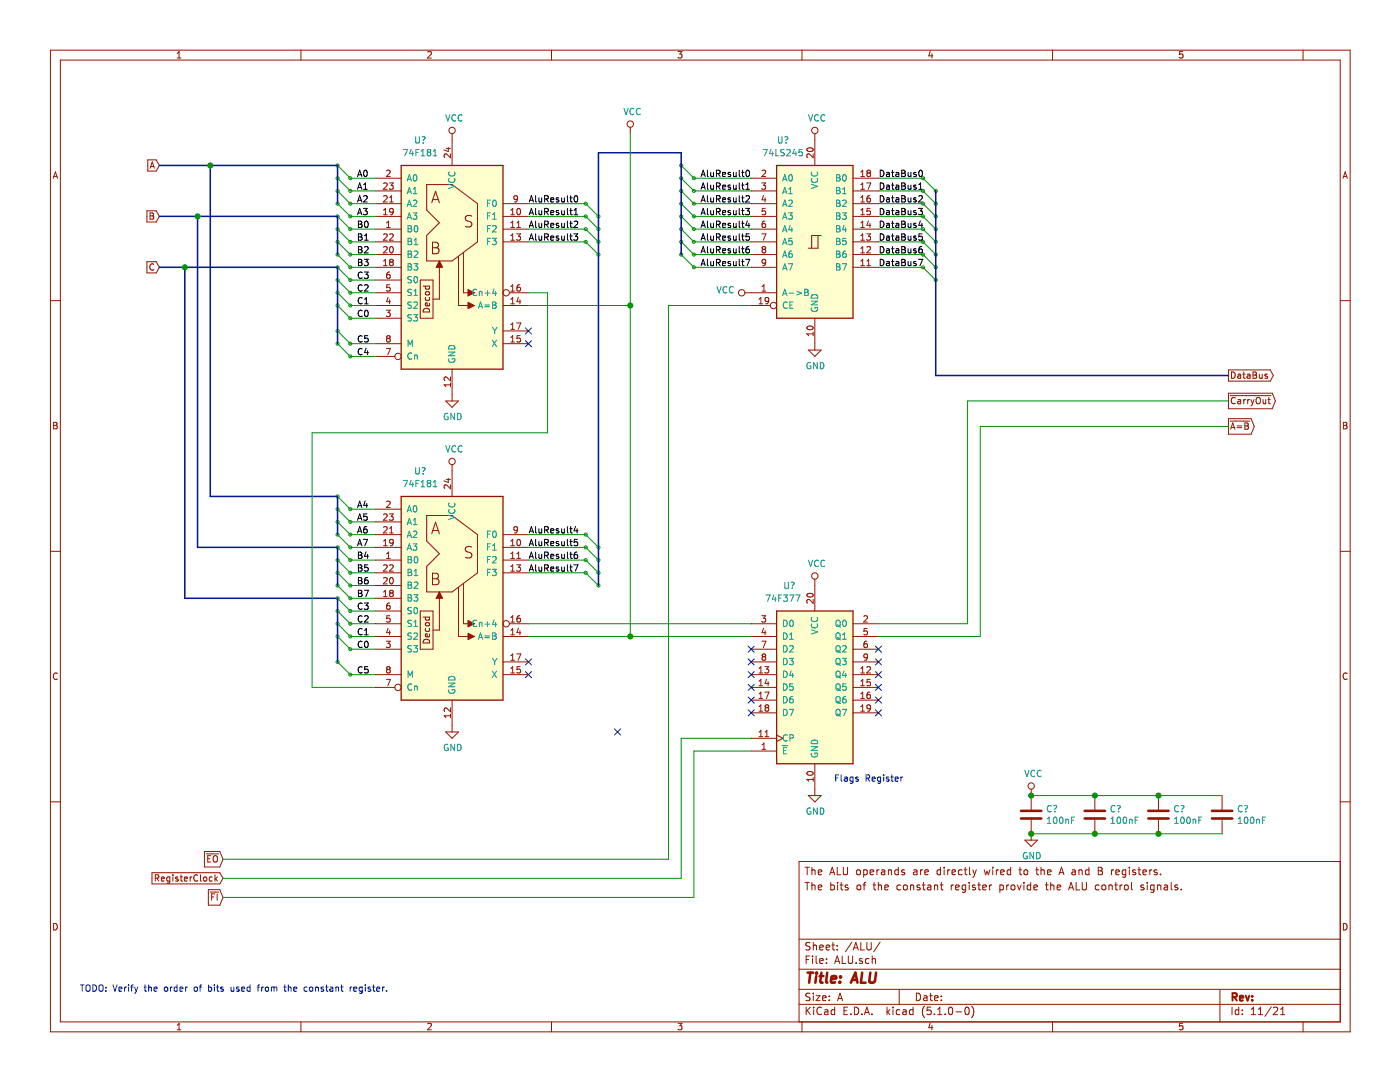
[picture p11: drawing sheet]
<svg xmlns="http://www.w3.org/2000/svg" width="279mm" height="216mm" viewBox="0 0 279 216" stroke-linecap="round" stroke-linejoin="round" font-family="sans-serif">
<g fill="#fffecd" stroke="#fffecd" stroke-width=".25">
<path d="M80.1 33h20.3v40.7h-20.3z" fill-rule="evenodd"/>
<path d="M80.1 99.1h20.3v40.6h-20.3z" fill-rule="evenodd"/>
<path d="M155 33h15.2v30.5h-15.2z" fill-rule="evenodd"/>
<path d="M155 121.9h15.2v30.5h-15.2z" fill-rule="evenodd"/>
</g>
<g fill="none" stroke="#981200" stroke-width=".2">
<path d="M10.1 10h259.3v195.9h-259.3zM12 12h255.5v191.9h-255.5zM35.4 11.6h.7M35.4 10.6l.3-.3v1.3M60.1 10v2M85.3 10.4l.6-.1 .2 .3-.8 1h.8M110.1 10v2M135.3 10.3h.8l-.4 .5 .3 .1v.6l-.1 .1-.6-.1M160.1 10v2M185.7 10.2l-.4 1h.9M186 10.7v.9M210.1 10v2"/>
<path d="M236 10.3h-.6v.6l.2-.1h.4v.7l-.1 .1-.5-.1M260.1 10v2M10.6 35.6l.5-1.3 .4 1.3M10.7 35.2h.7M29.5 31.9h1.7l.6 1.1-.6 1.1h-1.7zM30 33.6l.4-1.3 .4 1.3M30.1 33.2h.6M75 35.6h5.1M75 38.1h5.1M76.5 36.6l.5-.1 .3 .4-.8 .9h.8M76.5 39.2l.5-.2 .3 .4-.8 .9h.8M77.1 34.1l.5-.1 .3 .3-.8 .9h.8"/>
<path d="M77.7 36.5h.8l-.4 .5 .3 .1 .1 .4-.3 .3-.5-.2M77.8 39.4l.3-.4v1.3M85.1 36.8h5.1l5.1 3.8v7.7l-5.1 3.8h-5.1v-5.1l2.6-2.6-2.6-2.5zM86.4 39.8h1.1M89.1 29.6h.8M89.5 29.4v.8l-.9-.3M89.9 30.7v.8l-.9-.8-.4 .3 .2 .4M90.2 26.7v6.3M103.3 39.6l-.3 .2h-.3l-.2-.2 .1-.4 .4-.2 .3 .3-.2 .9-.4 .1M125.8 25.4v1.3M149.9 35.6h5.1M149.9 38.1h5.1"/>
<path d="M152 36.5h.8l-.4 .5 .3 .1 .1 .4-.2 .3-.6-.2M152.1 34.1l.5-.1 .2 .3-.8 .9h.8M152.4 39l-.3 .9h.8M152.7 39.5v.8M161.1 29.6a.61 .61 0 0 1 .7-.2 .61 .61 0 0 1 .4 .6 .76 .76 0 0 1-1.2-.2zM162.3 30.7v.8l-.9-.8-.4 .3 .1 .4M162.6 26.7v6.3M170.2 35.6h5.1M170.2 38.1h5.1M171.8 35.2h.7M171.8 37.8h.7M171.8 39.4l.4-.4v1.3"/>
<path d="M171.8 34.3l.4-.3v1.2M171.8 36.9l.4-.4v1.3M173 36.5h.8l-.5 1.3M173.3 34.5l-.3-.2 .3-.3h.2l.2 .2-.2 .3M173.3 34.5l-.3 .2 .1 .4 .2 .1h.3l.1-.2v-.3l-.2-.2M173.3 34.5h.2M173.6 39l-.4 .2-.2 .4 .1 .6 .5 .1 .1-.2-.1-.5-.3-.1-.3 .3M268 35.6l.5-1.3 .4 1.3M268.1 35.2h.7M10.1 60h1.9M29.3 42.1h1.9l.6 1.1-.6 1.1h-1.9zM29.3 52.2h1.9l.6 1.1-.6 1.2h-1.9z"/>
<path d="M30 42.5h.4l.2 .2-.2 .4 .3 .2-.1 .4h-.6zM30 43.1h.4M30.7 52.8a.56 .56 0 0 0-.8 .5 .56 .56 0 0 0 .8 .5M75 58.4h5.1M75 55.9h5.1M75 45.7h5.1M75 43.2h5.1M75 48.3h5.1M75 53.3h5.1M75 50.8h5.1M75 40.6h5.1M76.5 42.8h.8"/>
<path d="M76.5 46.8l.5-.1 .3 .3-.8 .9h.8M76.5 53h.8M76.5 41.9l.4-.3v1.2M76.5 52.1l.4-.4v1.3M76.5 49.3l.5-.1 .3 .4-.8 .9h.8M77.1 45.4h.8M77.1 44.5l.4-.4v1.3M77.5 59.3l-.4 .9h.8M77.8 46.8l.4-.1 .3 .3-.8 .9h.8M77.8 59.8v.8M77.8 54.3h-.3a.79 .79 0 0 0-.1 1.2h.4l.1-.5-.3-.2h-.2l-.3 .2M77.8 40.3h.7"/>
<path d="M77.8 56.8h-.6l-.1 .6 .5-.1 .3 .3v.3l-.3 .2-.5-.1M77.9 49.3l.2-.1a.67 .67 0 0 1 .4 .6 .67 .67 0 0 1-.4 .7l-.3-.5zM78 52.3l-.2 .2v.4l.2 .1h.4l.1-.2v-.3l-.3-.2M78 52.3l-.2-.3 .2-.3h.2l.3 .3-.3 .3M78 52.3h.2M78.5 42.1l-.3 .3-.3-.1-.1-.2 .1-.4 .3-.1 .2 .1a.84 .84 0 0 1-.3 1.1h-.2M83.9 55.9h2.5v7.6h-2.5zM84.5 57.1h1.2M84.9 57.1v.4l.2 .2 .6-.1v-.5M84.9 58.3l.6-.1 .2 .2v.4h-.7zM84.9 59.3v.4l.2 .2 .6-.1v-.5M86.2 40.5l.7-2.3 .8 2.3"/>
<path d="M86.3 48.3h.8a.56 .56 0 0 1 .4 .6 .56 .56 0 0 1-.4 .5 .61 .61 0 0 1 .5 .6 .61 .61 0 0 1-.4 .6h-.9zM86.3 49.4h.8M87.7 52.1v7.6h-1.3M91.5 51.2v9.8h1.9M92.5 50.4v8h.9M94.2 43.1l-.9-.1a.56 .56 0 0 0-.4 .5 .56 .56 0 0 0 .4 .6 .81 .81 0 0 1 .9 .6 .54 .54 0 0 1-.5 .6l-.8-.1M100.4 45.7h5.1M100.4 43.2h5.1M100.4 48.3h5.1M100.4 40.6h5.1M101.7 58.4h3.8M101.9 45.4h.8"/>
<path d="M101.9 42.8h.8M101.9 41.9l.4-.3v1.2M101.9 44.5l.4-.4v1.3M101.9 47l.4-.3v1.2M101.9 57.2l.4-.4v1.3M101.9 59.7l.4-.3v1.2M101.9 47.9h.8M101.9 58.1h.8M103.1 46.7h.8l-.4 .4 .3 .2 .1 .4-.3 .2-.5-.1M103.2 45.4h.7M103.2 44.5l.3-.4v1.3M103.3 41.7l.2-.1a.67 .67 0 0 1 .4 .6 .67 .67 0 0 1-.4 .6l-.3-.4z"/>
<path d="M103.5 59.3l-.3 .9h.7M103.8 56.8l-.5 .1-.1 .5v.6h.6l.1-.1-.1-.5-.4-.1-.2 .3M103.8 59.8v.8M148.6 58.4h6.4M149.9 45.7h5.1M149.9 43.2h5.1M149.9 48.3h5.1M149.9 53.3h5.1M149.9 50.8h5.1M149.9 40.6h5.1M151.5 59.7l.3-.3v1.2M152 46.7h.9l-.6 1.2"/>
<path d="M152.1 58.1h.7M152.1 57.2l.4-.4v1.3M152.3 49.8l-.2-.3 .2-.3h.3l.2 .3-.2 .3M152.3 49.8l-.2 .2v.2l.2 .3 .4-.1 .1-.2v-.2l-.2-.2M152.3 49.8h.3M152.7 44.1h-.2a.79 .79 0 0 0-.2 1.3l.4-.1 .1-.4-.2-.3h-.3l-.2 .3M152.7 41.6h-.5l-.1 .6 .5-.1 .2 .2v.3l-.2 .2-.5-.1M152.8 52.3l-.2 .2h-.4l-.1-.2 .1-.4 .4-.2 .2 .3-.2 .9-.4 .1M153.4 59.9l-.2 .2h-.4l-.1-.2 .1-.5h.4l.1 .1a.84 .84 0 0 1-.3 1.1h-.2M163.3 47v2.5h-2M163.9 47h-1.9v2.5M170.2 45.7h5.1"/>
<path d="M170.2 43.2h5.1M170.2 48.3h5.1M170.2 53.3h5.1M170.2 50.8h5.1M170.2 40.6h5.1M171.8 45.4h.7M171.8 42.8h.7M171.8 47.9h.7M171.8 53h.7M171.8 50.5h.7M171.8 40.3h.7M171.8 41.9l.4-.3v1.2"/>
<path d="M171.8 44.5l.4-.4v1.3M171.8 47l.4-.3v1.2M171.8 49.6l.4-.4v1.3M171.8 52.1l.4-.4v1.3M173 46.7h.7l-.4 .4 .4 .2v.4l-.2 .2-.5-.1M173 53h.7M173 49.3l.5-.1 .2 .4-.7 .9h.7M173 52.1l.4-.4v1.3M173.3 44.1l-.3 .9h.8M173.6 44.6v.8M173.7 41.6h-.6l-.1 .6 .5-.1 .2 .2v.3l-.2 .2-.5-.1M267.5 60h1.9"/>
<path d="M75 61h5.1M75 63.5h5.1M75 68.6h5.1M75 71.1h3.8M77.1 61.9h.8l-.4 .5 .3 .1 .1 .4-.3 .3-.5-.2M77.1 69.5h.8l-.5 1.3M77.4 67.5l-.3 .3v.2l.3 .2h.4l.1-.2v-.2l-.3-.3M77.4 67.5l-.3-.2 .3-.3h.2l.3 .2-.3 .3M77.4 67.5h.2M84.6 61.6a.67 .67 0 0 1 .8 0 .67 .67 0 0 1 .3 .7h-1.2zM85.7 60.5v.4l-.1 .1h-.7v-.5l.3-.1 .1 .6M89.9 75.2v.8l-.9-.8-.4 .3 .2 .4"/>
<path d="M89.9 76.4v.8M89.9 76.8h-1.3l.4 .4M90.2 73.7v6.3M100.4 61h5.1M100.4 68.6h5.1M100.4 66h5.1M101.9 64.8l.4-.4v1.3M101.9 67.3l.4-.3v1.2M101.9 60.6h.8M101.9 68.2h.8M101.9 65.7h.8M103.1 64.4h.8l-.5 1.3"/>
<path d="M103.8 67h-.6v.6l.4-.1 .3 .2v.3l-.3 .2-.4-.1M149.9 61h3.8M151.5 60.6h.7M161.1 65.2a.61 .61 0 0 1 .7-.2 .61 .61 0 0 1 .4 .6 .76 .76 0 0 1-1.2-.2zM161.3 69.8h2.6l-1.3 1.3zM162.3 66.3v.7M162.3 66.6h-1.3l.4 .4M162.6 63.5v6.3M245.2 73.8h8.3l.6 1.1-.6 1.1h-8.3zM245.2 78.5h8.7l.6 1.5-.6 1.6h-8.7zM245.5 78.9h8.2M245.8 74.2a.64 .64 0 0 1 .7 .7 .64 .64 0 0 1-.7 .6z"/>
<path d="M246.5 79.4a.56 .56 0 0 0-.8 .5 .56 .56 0 0 0 .8 .5M247 74.7h.5l.1 .8M247 79.8h.5l.1 .8M247.6 75h-.4l-.2 .2v.2h.6M248 74.7h.5M248.2 74.2v1.1l.3 .2M248.2 79.7v.9M248.6 79.7l-.4 .3M248.9 74.7h.5l.1 .8M249 79.7v.9M249.4 79.7l-.4 .3M249.5 75h-.4l-.2 .2v.2h.6"/>
<path d="M249.7 79.7l.3 .9M250.1 74.2h.4l.3 .3-.3 .3 .3 .3-.2 .4h-.5zM250.1 74.8h.4M250.3 79.7l-.3 .9M250.8 79.5l.2-.2a.47 .47 0 0 1 .5 .4v.7l-.5 .2-.3-.5zM251.3 74.7l.1 .7h.5M251.9 74.7v.8M252.1 79.7v.8l.5-.1M252.6 79.7v.9M252.9 74.7h-.3l-.2 .1 .1 .2 .4 .1v.3h-.5M253 79.7h.5M253.2 79.3v1.1l.3 .2"/>
<path d="M10.7 84.3h.4l.3 .2-.3 .4 .3 .2-.2 .5h-.5zM10.7 84.9h.4M89 80h2.5l-1.3 1.3zM89.1 95.7h.8M89.5 95.5v.8l-.9-.3M89.9 96.7v.8l-.9-.8-.4 .3 .2 .5M90.2 92.7v6.4M245.2 83.5h4.5l.6 1.6-.6 1.5h-4.5zM245.5 84h3.9M245.6 85.6l.4-1.2 .5 1.2M245.7 85.3h.6M246.9 85h.9"/>
<path d="M246.9 85.3h.9M247.6 80l-.4 .1-.2 .2v.2h.6M248.4 85h.5M248.4 84.4l.7 .1v.2l-.2 .3 .3 .2-.1 .4h-.7zM250 80.6l-.3 .4M268.1 84.3h.4l.3 .2-.3 .4 .3 .2-.2 .5h-.5zM268.1 84.9h.4M10.1 110h1.9M75 111.8h5.1M75 109.2h5.1M75 114.3h5.1M75 119.4h5.1"/>
<path d="M75 101.6h5.1M75 116.8h5.1M75 106.7h5.1M75 104.1h5.1M76.5 108l.4-.4v1.3M76.5 118.1l.4-.3v1.2M76.5 102.7l.5-.2 .3 .4-.8 .9h.8M76.5 105.2l.5-.1 .3 .3-.8 .9h.8M76.5 112.8l.5-.1 .3 .4-.8 .9h.8M76.5 115.4l.5-.2 .3 .4-.8 .9h.8M76.5 108.9h.8M76.5 119h.8"/>
<path d="M77.1 110.5l.4-.3v1.2M77.1 100.1l.5-.1 .3 .4-.8 .9h.8M77.1 111.4h.8M77.7 102.5h.8l-.4 .5 .3 .1 .1 .5-.3 .2-.5-.1M77.8 112.8l.4-.1 .3 .4-.8 .9h.8M77.8 105.4l.3-.3v1.2M77.8 106.3h.7M77.9 115.4l.2-.2a.67 .67 0 0 1 .4 .7 .67 .67 0 0 1-.4 .6l-.3-.5zM78 118.3l-.2-.2 .2-.3h.2l.3 .2-.3 .3M78 118.3l-.2 .3v.3l.2 .1h.4l.1-.2v-.2l-.3-.3M78 118.3h.2M78.5 108.2l-.3 .2h-.3l-.1-.2 .1-.5 .3-.1 .2 .1a.84 .84 0 0 1-.3 1.2h-.2"/>
<path d="M85.1 102.9h5.1l5.1 3.8v7.6l-5.1 3.8h-5.1v-5.1l2.6-2.5-2.6-2.6zM86.2 106.5l.7-2.3 .8 2.3M86.3 114.4h.8a.56 .56 0 0 1 .4 .5 .56 .56 0 0 1-.4 .6 .61 .61 0 0 1 .5 .5 .61 .61 0 0 1-.4 .7h-.9zM86.3 115.5h.8M86.4 105.9h1.1M87.7 118.1v7.6h-1.3M91.5 117.2v9.8h1.9M92.5 116.5v8h.9M94.2 109.2l-.9-.2a.56 .56 0 0 0-.4 .6 .56 .56 0 0 0 .4 .5 .81 .81 0 0 1 .9 .6 .54 .54 0 0 1-.5 .6l-.8-.1M100.4 111.8h5.1M100.4 109.2h5.1M100.4 114.3h5.1"/>
<path d="M100.4 106.7h5.1M101.9 108l.4-.4v1.3M101.9 110.5l.4-.3v1.2M101.9 113.1l.4-.4v1.3M101.9 111.4h.8M101.9 108.9h.8M101.9 114h.8M103.1 112.7h.8l-.4 .5 .3 .1 .1 .4-.3 .3-.5-.2M103.2 110.5l.3-.3v1.2M103.2 111.4h.7M103.3 107.7l.2-.1a.67 .67 0 0 1 .4 .7 .67 .67 0 0 1-.4 .6l-.3-.5zM103.3 105.6l-.3 .3-.3-.1-.2-.2 .1-.4 .4-.1 .3 .2-.2 .9-.4 .1"/>
<path d="M161.1 118.5a.61 .61 0 0 1 .7-.2 .61 .61 0 0 1 .4 .6 .76 .76 0 0 1-1.2-.2zM162.3 119.6v.8l-.9-.8-.4 .3 .1 .4M162.6 115.6v6.3M267.5 110h1.9M11.4 134.4a.62 .62 0 0 0-.8 .4 .62 .62 0 0 0 .6 .8l.2-.1M75 127h5.1M75 124.5h5.1M75 129.5h5.1M75 121.9h5.1M75 134.6h5.1M75 137.2h3.8M77.1 127.9h.8l-.4 .5 .3 .1 .1 .5-.3 .2-.5-.1"/>
<path d="M77.1 135.6h.8l-.5 1.2M77.4 133.6l-.3-.3 .3-.3h.2l.3 .3-.3 .3M77.4 133.6l-.3 .2v.3l.3 .2 .4-.1 .1-.1v-.3l-.3-.2M77.4 133.6h.2M77.5 125.3l-.4 .9h.8M77.8 125.8v.9M77.8 120.3h-.3a.79 .79 0 0 0-.1 1.3l.4-.1 .1-.4-.3-.3h-.2l-.3 .3M77.8 122.9h-.6l-.1 .6 .5-.2 .3 .3v.3l-.3 .2-.5-.1M83.9 121.9h2.5v7.6h-2.5zM84.5 123.1h1.2M84.6 127.7a.67 .67 0 0 1 .8-.1 .67 .67 0 0 1 .3 .7h-1.2zM84.9 123.1v.4l.2 .2 .6-.1v-.5"/>
<path d="M84.9 124.4l.6-.2 .2 .3v.3h-.7zM84.9 125.4v.4l.2 .2 .6-.1v-.5M85.7 126.5v.4l-.1 .2-.7-.1v-.5h.3l.1 .6M90.2 139.7v6.3M100.4 127h5.1M100.4 134.6h5.1M100.4 132.1h5.1M101.7 124.5h3.8M101.9 123.2l.4-.3v1.2M101.9 125.8l.4-.4v1.3M101.9 130.8l.4-.3v1.2M101.9 133.4l.4-.4v1.3"/>
<path d="M101.9 126.7h.8M101.9 134.3h.8M101.9 124.1h.8M101.9 131.7h.8M103.1 130.5h.8l-.5 1.2M103.5 125.3l-.3 .9h.7M103.8 122.9l-.5 .1-.1 .4v.6l.6 .1 .1-.2-.1-.5-.4-.1-.2 .3M103.8 125.8v.9M103.8 133h-.6v.6l.4-.1 .3 .3v.3l-.3 .2-.4-.1M149.9 127h5.1M149.9 124.5h5.1M149.9 129.5h5.1"/>
<path d="M149.9 134.6h5.1M149.9 132.1h5.1M149.9 137.2h5.1M149.9 139.7h5.1M151.5 134.3h.7M151.5 133.4l.3-.4v1.3M151.5 135.9l.3-.3v1.2M151.5 138.5l.3-.4v1.3M151.5 136.8h.7M151.5 139.4h.7M152 122.9h.8l-.4 .4 .3 .2 .1 .4-.2 .2-.6-.1M152 127.9h.9l-.6 1.3"/>
<path d="M152.3 131l-.2 .3v.2l.2 .2h.4l.1-.2v-.2l-.2-.3M152.3 131l-.2-.2 .2-.3h.3l.2 .2-.2 .3M152.3 131h.3M152.4 125.3l-.3 .9h.8M152.6 133h.8l-.4 .5 .3 .1 .1 .5-.2 .2-.6-.1M152.6 138.1h.9l-.6 1.3M152.7 125.8v.9M153 135.5l-.3 .9h.8M153.3 136v.8M170.2 127h5.1M170.2 124.5h5.1M170.2 129.5h5.1"/>
<path d="M170.2 134.6h5.1M170.2 132.1h5.1M170.2 137.2h5.1M170.2 139.7h5.1M171.8 134.3h.7M171.8 133.4l.4-.4v1.3M171.8 135.9l.4-.3v1.2M171.8 138.5l.4-.4v1.3M171.8 136.8h.7M171.8 139.4h.7M172.4 123l.5-.1 .2 .3-.8 .9h.8M173 133.1l.5-.1 .2 .4-.7 .9h.7"/>
<path d="M173 127.9h-.2a.79 .79 0 0 0-.2 1.3h.4l.1-.5-.2-.3h-.3l-.2 .3M173.1 125.4h-.6l-.1 .6 .5-.1 .2 .2v.3l-.2 .3-.5-.2M173.1 131l-.2 .3-.4-.1-.1-.2 .1-.4 .4-.1 .2 .2-.1 .9-.5 .1M173.6 138.1l-.4 .1-.2 .5 .1 .5 .5 .1 .1-.2-.1-.4-.3-.1-.3 .2M173.7 135.6h-.6l-.1 .6 .5-.2 .2 .3v.3l-.2 .2-.5-.1M268.8 134.4a.62 .62 0 0 0-.8 .4 .62 .62 0 0 0 .6 .8l.2-.1M10.1 160h1.9M89 146h2.5l-1.3 1.3zM89.9 141.2v.8l-.9-.8-.4 .3 .2 .5M89.9 142.5v.7M89.9 142.8h-1.3l.4 .4M149.9 149.9h5.1"/>
<path d="M149.9 147.3h5.1M149.9 142.2h5.1M151.5 141l.3-.4v1.3M151.5 146.1l.3-.4v1.3M151.5 147h.7M151.5 141.9h.7M152.1 148.6l.4-.3v1.2M152.1 149.5h.7M152.7 147h.7M152.7 146.1l.3-.4v1.3M152.9 141.2l-.2 .2v.4l.2 .1h.4l.1-.2v-.3l-.2-.2M152.9 141.2l-.2-.3 .2-.3h.3l.2 .3-.2 .3"/>
<path d="M152.9 141.2h.3M155 146.7l1.3 .6-1.3 .7M161.1 154.1a.61 .61 0 0 1 .7-.2 .61 .61 0 0 1 .4 .6 .76 .76 0 0 1-1.2-.2zM161.3 158.7h2.6l-1.3 1.3zM162.3 155.2v.7M162.3 155.5h-1.3l.4 .4M162.6 152.4v6.3M170.2 142.2h5.1M171.8 141l.4-.4v1.3M171.8 141.9h.7M173.7 141.2l-.2 .2h-.4l-.1-.2 .1-.5 .4-.1 .2 .2a.84 .84 0 0 1-.3 1.1h-.3M205.8 157.5v4"/>
<path d="M218.5 158.7v2.8M231.2 158.7v2.8M243.9 158.7v2.8M267.5 160h1.9M30.3 174.1h13.6l.6 1.2-.6 1.1h-13.6zM31 175.2h.6l.1-.5-.7-.2v1.3M31.3 175.2l.4 .6M32.2 175.4l.6-.1-.1-.3h-.3l-.2 .2 .1 .6h.4M33.9 175h-.4l-.2 .2 .1 .6h.5M33.9 175l-.1 1.1-.1 .2-.3-.1M34.5 174.5v.2M34.5 175v.8"/>
<path d="M35.5 175h-.3l-.2 .2 .1 .1 .4 .2v.3h-.5M35.9 175h.5M36.1 174.5v1.1l.3 .2M36.8 175.4l.6-.1-.1-.3h-.3l-.2 .2 .1 .6h.4M38 175v.8M38.3 175l-.3 .2M39.5 174.7a.56 .56 0 0 0-.8 .5 .56 .56 0 0 0 .8 .5M40 174.5v1.1l.2 .2M40.7 175h.3l.3 .2-.1 .6h-.4l-.2-.2zM40.8 169.9h3.1l.6 1.5-.6 1.6h-3.1zM41.2 170.4h2.4M41.5 171.3h.4"/>
<path d="M41.6 177.5h2.3l.6 1.6-.6 1.5h-2.3zM41.9 178h1.7M42.1 170.7h-.6v1.3h.6M42.2 179h.5M42.3 175h-.3l-.2 .2 .1 .6h.4M42.6 170.9l.3-.2a.44 .44 0 0 1 .5 .5l-.1 .6-.4 .2-.3-.2zM42.9 178.4h-.7v1.2M42.9 174.5v1.3M43 175.3l.4 .5M43.3 178.4v1.2M43.4 175l-.5 .5M160.7 176.1h.8"/>
<path d="M160.7 173.1h.8M161.1 173.1v1.4M161.1 176.1v1.5M162 173.1v1.4M162 176.1v1.5M162 173.7l.1-.1a.37 .37 0 0 1 .6 .2v.7M162 176.7h.1a.37 .37 0 0 1 .6 .1v.8M163.3 174.1l.7-.2-.1-.3h-.4l-.2 .2 .1 .7h.5M163.3 177.1l.7-.2-.1-.2-.4-.1-.2 .2 .1 .7h.5M165.6 174.5l.5-1.4 .5 1.4M165.7 174.1h.8M165.8 176.7l.4-.1 .3 .3v.5l-.3 .2-.4-.1"/>
<path d="M165.8 176.1v1.5M167.1 173.1v1.4h.7M167.2 176.1v.1M167.2 176.6v1M167.6 176.6h.6M167.9 176.1v1.3l.3 .2M168.3 173.1v1.2l.3 .2 .5-.1v-1.3M169.2 176.7l-.3-.1-.2 .2v.2l.5 .1v.4h-.5M171 173.7l.2-.1 .5 .1v.7l-.3 .1-.4-.1zM171.1 176.7l.2-.1 .4 .1v.7l-.2 .2-.4-.2zM172.2 176.6h.6M172.4 173.6v1.5"/>
<path d="M172.4 173.6h.4l.3 .2-.1 .6-.2 .1h-.4M172.8 176.1l-.4 .2v1.3M173.6 174.1l.8-.2-.1-.3h-.4l-.3 .2 .1 .7h.6M174.2 176.6h.6M174.4 176.1v1.3l.4 .2M175 173.6v.9M175.3 176.7l.2-.1 .4 .1v.9M175.3 176.1v1.5M175.4 173.6h-.3l-.1 .2M175.9 173.6h.6l.1 .9M176.6 173.9l-.5 .1-.2 .2 .2 .3h.5M176.6 177.1l.7-.2-.1-.2-.4-.1-.2 .2v.7h.6"/>
<path d="M177.3 173.6v.9M177.3 173.7l.2-.1h.4v.9M179.3 173.6h-.4l-.3 .2v.6l.3 .1h.4M179.3 173.1v1.4M179.7 176.7l-.4-.1-.3 .3 .1 .5 .2 .2 .4-.1M180.4 176.7l.2-.1 .4 .1v.7l-.2 .2-.4-.2zM180.5 173.6h-.4l-.2 .2 .1 .2 .5 .1v.4h-.6M181.7 176.7l.2-.1 .4 .1 .1 .9M181.7 176.6v1M182.4 173.6h.5l.1 .9M183 173.9l-.5 .1-.2 .2 .2 .3h.5M183.6 176.7l-.4-.1-.2 .2 .1 .2 .5 .1v.4h-.6"/>
<path d="M183.7 173.6v.9M184.1 176.6h.5M184.1 173.6l-.4 .2M184.3 176.1v1.3l.3 .2M184.6 174.1l.7-.2-.1-.3h-.4l-.2 .2v.7h.6M185.1 176.7h.6l.1 .9M185.8 176.9l-.5 .1-.2 .2 .2 .4 .5-.1M186.5 176.6v1M186.5 176.7l.2-.1 .4 .1v.9M187.6 176.6h.6M187.7 173.6h-.4l-.3 .2 .1 .7h.6M187.7 173.1v1.4"/>
<path d="M187.9 176.1v1.3l.3 .2M188.4 173.1v.1M188.4 173.6v.9M189.1 173.6v.9M189.6 173.6l-.5 .2M189.8 176.6v1M190 174.1l.7-.2-.1-.3h-.4l-.2 .2 .1 .7h.5M190.3 176.6l-.5 .3M190.7 177.1l.7-.2-.1-.2-.4-.1-.2 .2 .1 .7h.5M192 173.6h-.4l-.3 .2v.6l.3 .1h.4M192.4 173.6h.6M192.6 173.1v1.2l.4 .2"/>
<path d="M192.7 176.7l-.4-.1-.3 .3 .1 .5 .2 .2 .4-.1M192.7 176.6v1.2l-.3 .3-.3-.1M193.4 176.1v.1M193.4 176.6v1M193.5 173.1v1.2l.2 .2M194.1 173.6l.4 .9M194.5 174.5l-.4 .6M194.6 176.7l-.3-.1-.2 .2v.2l.5 .1v.4h-.5M194.8 173.6l-.3 .9M195.1 176.6h.6M195.4 176.1v1.3l.3 .2M196.1 177.1l.8-.2-.1-.2-.5-.1-.2 .2 .1 .7h.6"/>
<path d="M196.4 173.6l.3 .9 .3-.7 .3 .7 .3-.9M197.5 176.6v1M197.9 176.6l-.3 .1-.1 .2M198.1 173.1v.1M198.1 173.6v.9M198.8 173.6v.9M199.3 173.6l-.5 .2M199.5 176.7l.5-.1 .3 .3-.1 .5-.2 .2-.5-.1M199.5 176.6v1.5M199.7 174.1l.7-.2-.1-.3h-.4l-.2 .2 .1 .7h.5M200.9 176.6v1M201.4 176.6l-.4 .1-.1 .2"/>
<path d="M201.7 173.6h-.4l-.3 .2v.6l.3 .1h.4M201.7 173.1v1.4M201.8 176.7l.3-.1 .4 .1v.7l-.2 .2-.5-.2zM203.1 176.6l.3 1 .4-1M203.3 173.6h.6M203.6 173.1v1.2l.3 .2M204.3 176.1v.1M204.3 176.6v1M204.4 173.7l.2-.1 .5 .1v.7l-.3 .1-.4-.1zM204.5 167.6h2.6l-1.3 1.3zM205.7 176.7l-.4-.1-.3 .3 .1 .6h.6M205.7 176.1v1.5"/>
<path d="M205.8 163.6v4M206.3 177.1l.7-.2v-.2l-.4-.1-.3 .2 .1 .7h.6M206.7 173.6h.6M206.9 173.1v1.2l.4 .2M207.8 173.7v-.1a.37 .37 0 0 1 .6 .2v.7M207.8 173.1v1.4M208.6 176.6h.6M208.8 176.1v1.3l.4 .2M209 174.1l.8-.2-.1-.3h-.4l-.3 .2 .1 .7h.6M209.7 176.7h.1a.37 .37 0 0 1 .5 .1v.8M209.7 176.1v1.5M211 177.1l.7-.2-.1-.2-.4-.1-.2 .2 .1 .7h.5"/>
<path d="M211.3 174.5l.5-1.4 .5 1.4M211.5 174.1h.7M213.3 177.6l.4-1.5 .6 1.5M213.4 177.1h.7M214 173.6h.5l.1 .9M214.6 173.9l-.5 .1-.2 .2 .2 .3h.5M214.8 176.1v1.5h.7M215.3 173.7l.1-.1a.37 .37 0 0 1 .6 .2v.7M215.3 173.6v.9M216 176.1v1.2l.3 .3 .4-.1 .1-.2v-1.2M217.3 173.6h-.4l-.3 .2 .1 .7h.6M217.3 173.1v1.4"/>
<path d="M218.5 163.6v2.8M219.2 173.1h.5l.3 .2-.1 .3-.2 .2 .3 .1v.4l-.3 .2h-.5zM219.2 173.8h.5M219.3 176.7l-.4-.1-.3 .3 .1 .5 .2 .2 .4-.1M220 176.7l.2-.1 .4 .1v.7l-.2 .2-.4-.2zM221.3 176.7h.1a.37 .37 0 0 1 .6 .1v.8M221.3 176.6v1M221.8 173.6v.9M222.3 173.6l-.5 .2M222.5 176.6h.5M222.7 174.1l.7-.2-.1-.3h-.4l-.2 .2v.7h.6M222.7 176.1v1.3l.3 .2"/>
<path d="M223.5 176.6v1M224 176.6l-.5 .3M224.5 176.7l.2-.1 .4 .1v.7l-.2 .2-.4-.2zM224.7 173.6h-.5l-.2 .2v.6l.2 .1h.5M224.7 173.6v1.2l-.3 .3-.4-.1M225.4 173.1v.1M225.4 173.6v.9M225.8 176.1v1.3l.2 .2M226.6 173.6h-.4l-.2 .2 .1 .2 .5 .1v.4h-.6M227.1 173.6h.6M227.3 173.1v1.2l.4 .2M228.1 174.1l.7-.2-.1-.3h-.4l-.2 .2 .1 .7h.5"/>
<path d="M228.3 176.7a.37 .37 0 0 0-.6 .1v.2l.6 .1v.2l-.2 .3-.4-.1M229 176.1v.1M229 176.6v1M229.5 173.6v.9M229.9 173.6l-.4 .2M230.3 176.7l-.4-.1-.3 .3 .1 .5 .2 .2 .4-.1M230.3 176.6v1.2l-.3 .3-.3-.1M230.9 173.6a.37 .37 0 0 0-.6 .2l.1 .2 .5 .1 .1 .2-.3 .2h-.4M231 176.7h.1a.37 .37 0 0 1 .6 .1v.8M231 176.6v1M231.2 163.6v2.8M231.6 174.4v.1"/>
<path d="M232.4 176.7h.5l.1 .9M233 176.9l-.5 .1-.2 .2 .2 .4 .5-.1M233.7 176.1v1.3l.2 .2M235 176.7a.37 .37 0 0 0-.6 .1l.1 .2 .5 .1 .1 .2-.2 .3-.5-.1M235.7 177.4v.2M243.9 163.6v2.8M267.5 171.9h-108v32M10.7 184.3a.65 .65 0 0 1 .7 .6 .65 .65 0 0 1-.7 .7zM159.5 197.4h108M159.5 193.4h108M159.5 187.4h108M160.9 191.5h.5"/>
<path d="M161.6 190.8h-.7v1.5M161.7 198.2h-.6l-.3 .3 .1 .3 .7 .3v.4l-.2 .2-.6-.1M161.7 188.1h-.6l-.3 .2 .1 .4 .7 .3v.4l-.2 .2-.6-.1M162.2 190.8v.1M162.2 191.3v1M162.3 188.1v1.5M162.3 198.2v.1M162.3 198.7v1M162.3 188.7l.2-.1h.4v1M162.9 198.7h.8l-.8 1h.8M162.9 190.8v1.2l.2 .3M163.6 189.1l.7-.2-.1-.3h-.4l-.2 .2 .1 .7h.5"/>
<path d="M163.6 191.8l.7-.2-.1-.3h-.4l-.2 .2 .1 .7h.5M164.2 199.2l.7-.2-.1-.2-.4-.1-.2 .2v.7h.6M164.9 189.1l.7-.2-.1-.3h-.4l-.2 .2 .1 .7h.5M165 192.1v.2M165 191.3v.2M165.5 199.5v.2M165.5 198.8v.1M166 188.6h.6M166.2 188.1v1.3l.4 .2M166.6 192.3l.5-1.5 .5 1.5M166.7 191.8h.7M167.1 188.6v.2"/>
<path d="M167.1 189.4v.2M167.2 199.7l.4-1.5 .6 1.5M167.3 199.2h.7M168.1 190.8v1.5h.7M169.3 190.8v1.2l.3 .3h.3l.3-.3v-1.2M170 188l-1.3 1.9M170.3 189.6l.5-1.5 .5 1.5M170.4 189.1h.8M170.9 192.1v.2M171.8 188.1v1.5h.7M172.1 191.3a.37 .37 0 0 0-.6 .2l.1 .2 .5 .1v.2l-.2 .3-.4-.1M173 188.1v1.2l.3 .3h.3l.3-.3v-1.2"/>
<path d="M173.4 191.3h-.4l-.3 .2 .1 .6 .2 .2 .4-.1M174.1 191.4v-.1a.37 .37 0 0 1 .6 .2v.8M174.1 190.8v1.5M175.6 188l-1.2 1.9M179.5 197.4v3M182.9 198.2a.75 .75 0 0 1 .8 .7 .75 .75 0 0 1-.8 .8zM184.4 198.8h.5l.1 .9M185 199l-.5 .1-.2 .2 .2 .4 .5-.1M185.5 198.7h.6M185.7 198.2v1.3l.4 .2M186.5 199.2l.7-.2v-.2l-.5-.1-.2 .2 .1 .7h.6M187.9 199.5v.2"/>
<path d="M187.9 198.8v.1M243.5 197.4v6.5M268.1 184.3a.65 .65 0 0 1 .7 .6 .65 .65 0 0 1-.7 .7zM35.4 204.5l.3-.3v1.3M35.4 205.5h.7M60.1 203.9v2M85.3 204.3l.6-.1 .2 .3-.8 1h.8M110.1 203.9v2M135.3 204.2h.8l-.4 .5 .3 .1v.6l-.1 .1-.6-.1M159.5 200.4h108M160.1 203.9v2M160.9 201v1.5"/>
<path d="M161.1 201.6l.6 .9M161.7 201l-.8 .8M162.4 201v.1M162.4 201.5v1M163.9 201.1a.59 .59 0 0 0-.7 0 .59 .59 0 0 0-.2 .7 .56 .56 0 0 0 .3 .6 .56 .56 0 0 0 .6-.1M164.6 201.5h.6v1M165.2 201.8l-.5 .1-.2 .2 .2 .4 .5-.1M166.6 201.5h-.5l-.2 .3v.5l.2 .2 .5-.1M166.6 201v1.5M168.4 201.7h.5M169.1 201h-.7v1.5h.7M169.8 202.3v.2"/>
<path d="M170.5 201a.76 .76 0 0 1 .9 .7 .76 .76 0 0 1-.9 .8zM172 202.3v.2M172.5 202.5l.5-1.5 .5 1.5M172.6 202h.8M174 202.3v.2M177 201v1.5M177.1 201.9l.5 .6M177.6 201.5l-.6 .5M178.2 201v.1M178.2 201.5v1M179.6 201.5h-.4l-.3 .3v.5l.3 .2 .4-.1M180.2 201.5h.6l.1 1"/>
<path d="M180.9 201.8l-.5 .1-.3 .2 .3 .4 .5-.1M182.2 201.5h-.4l-.3 .3 .1 .5 .2 .2 .4-.1M182.2 201v1.5M184.5 200.8a1.71 1.71 0 0 0 0 2.2M185.7 204.1l-.4 1h.9M185.8 201h-.7l-.1 .7 .2-.2 .5 .1 .2 .2-.1 .5-.2 .2-.6-.2M186 204.6v.9M186.5 202.3v.2M187.1 202.5h.9M187.1 201.4l.5-.4v1.5M188.6 202.3v.2M189.4 201.1l.4-.1a.94 .94 0 0 1 0 1.5 .82 .82 0 0 1-.4-1.4z"/>
<path d="M190.8 201.9h1.1M192.8 201h.1a.8 .8 0 0 1 .5 .7 .8 .8 0 0 1-.5 .8 1 1 0 0 1-.1-1.5zM193.9 200.8a1.71 1.71 0 0 1 0 2.2M210.1 203.9v2M236 204.2h-.6v.6l.2-.1h.4v.7l-.1 .1-.5-.1M245.9 201v1.5M247.2 201.5h-.4l-.3 .3 .1 .6h.6M247.2 201v1.5M247.9 202.3v.2M247.9 201.5v.2M249.7 202.5h.9M249.7 201.4l.4-.4v1.5"/>
<path d="M251.1 201.4l.5-.4v1.5M251.1 202.5h.9M253.7 200.9l-1.3 1.9M254.1 201.1l.6-.1 .3 .4-.9 1.1h.9M255.6 202.5h.8M255.6 201.4l.4-.4v1.5M260.1 203.9v2"/>
<circle cx="90.2" cy="26" r=".64"/>
<circle cx="125.8" cy="24.8" r=".64"/>
<circle cx="162.6" cy="26" r=".64"/>
<circle cx="101" cy="58.4" r=".64"/>
<circle cx="148" cy="58.4" r=".64"/>
<circle cx="79.4" cy="71.1" r=".64"/>
<circle cx="154.4" cy="61" r=".64"/>
<circle cx="90.2" cy="92.1" r=".64"/>
<circle cx="162.6" cy="114.9" r=".64"/>
<circle cx="79.4" cy="137.2" r=".64"/>
<circle cx="101" cy="124.5" r=".64"/>
<circle cx="205.8" cy="156.8" r=".64"/>
</g>
<path d="M80.1 33h20.3v40.7h-20.3zM155 33h15.2v30.5h-15.2zM80.1 99.1h20.3v40.6h-20.3zM155 121.9h15.2v30.5h-15.2z" fill="none" stroke="#981200" stroke-width=".25"/>
<g fill="#981200" stroke="#981200" stroke-width=".2">
<path d="M87.7 52.1l.6 1.2h-1.2z"/>
<path d="M93.4 60.3l1.3 .7-1.3 .6z"/>
<path d="M93.4 57.8l1.3 .6-1.3 .7z"/>
<path d="M87.7 118.1l.6 1.3h-1.2z"/>
<path d="M93.4 126.4l1.3 .6-1.3 .6z"/>
<path d="M93.4 123.8l1.3 .7-1.3 .6z"/>
</g>
<g fill="none" stroke="#009596" stroke-width=".2">
<path d="M80.5 29.8h.8l-.5 1.3M81.3 36.1l.4-1.3 .4 1.3M81.3 38.7l.4-1.3 .4 1.3M81.4 35.8h.6M81.4 38.3h.6M82 29.8l-.3 .9h.8M82.4 30.3v.8M82.5 38.7h.7M82.5 37.7l.3-.3v1.3M82.7 34.9l.1-.1a.69 .69 0 0 1 .4 .7 .69 .69 0 0 1-.4 .6 .83 .83 0 0 1-.1-1.2zM83 27.3v1l.2 .2h.4l.1-.2v-1M83 30.4h.4"/>
<path d="M83.6 29.8h-.6v1.3M84.1 31.1h.7M84.1 30.2l.3-.4v1.3M84.2 27.4l.4-.1a.43 .43 0 0 1-.1 .7v.1M84.5 28.4v.1M85.5 30.4l-.3 .2v.3l.3 .2 .4-.1 .1-.1v-.3l-.3-.2M85.5 30.4l-.3-.3 .3-.3h.2l.3 .3-.3 .3M85.5 30.4h.2M86.5 31.1h.7M86.5 30.2l.3-.4v1.3M89 22.9l.4 1.3 .4-1.3M89.5 36.8l1.3 .4-1.3 .4"/>
<path d="M89.6 34.3a.56 .56 0 0 0 .6 .8 .56 .56 0 0 0 .5-.8M89.6 35.6a.56 .56 0 0 0 .6 .8 .56 .56 0 0 0 .5-.8M90.9 23a.56 .56 0 0 0-.8 .5 .56 .56 0 0 0 .8 .5M92.2 23a.56 .56 0 0 0-.8 .5 .56 .56 0 0 0 .8 .5M97.9 39.9h-.6v1.3M124.5 21.6l.4 1.3 .5-1.3M126.5 21.7a.56 .56 0 0 0-.8 .6 .56 .56 0 0 0 .8 .5M127.8 21.7a.56 .56 0 0 0-.8 .6 .56 .56 0 0 0 .8 .5M152.3 29.8h.8l-.5 1.3M153.9 29.8l-.3 .9h.8M154.2 30.3v.8M154.8 29.8v1.3h.6"/>
<path d="M155.4 27.3v1l.2 .2h.4l.1-.2v-1M156.2 36.1l.4-1.3 .5 1.3M156.2 38.7l.4-1.3 .5 1.3M156.3 35.8h.6M156.3 38.3h.6M156.5 29.9l-.5-.1-.1 .1v.5l.6 .2v.3l-.2 .2-.5-.1M156.6 27.4l.4-.1a.43 .43 0 0 1-.1 .7v.1M156.9 28.4v.1M157 29.9l.5-.1 .2 .4-.7 .9h.7M157.4 38.7h.7M157.4 37.7l.4-.3v1.3M157.5 35l.2-.2a.69 .69 0 0 1 .4 .7 .69 .69 0 0 1-.4 .6l-.3-.5z"/>
<path d="M158.5 29.8l-.3 .9h.8M158.8 30.3v.8M160.1 29.8h-.6l-.1 .6 .2-.1 .5 .1v.6l-.2 .1-.5-.1M161.3 22.9l.5 1.3 .4-1.3M161.9 36.8l1.3 .4-1.3 .4M162 35.6a.56 .56 0 0 0 .5 .8 .56 .56 0 0 0 .5-.8M162 34.3a.56 .56 0 0 0 .5 .8 .56 .56 0 0 0 .5-.8M163.3 23a.56 .56 0 0 0-.8 .5 .56 .56 0 0 0 .8 .5M164.6 23a.56 .56 0 0 0-.8 .5 .56 .56 0 0 0 .8 .5M167 34.8l.6 .2v.3l-.2 .2 .3 .2-.1 .4h-.6zM167 39.9l.6 .2v.3l-.2 .1 .3 .3-.1 .3-.6 .1zM167 37.4l.6 .1v.4l-.2 .1 .3 .2-.1 .4-.6 .1z"/>
<path d="M167 38h.4M167 35.5h.4M168.2 38.7h.7M168.2 37.7l.3-.3v1.3M168.3 35l.2-.2a.67 .67 0 0 1 .4 .7 .67 .67 0 0 1-.4 .6l-.3-.5zM81.3 43.7l.4-1.2 .4 1.2M81.3 41.2l.4-1.3 .4 1.3M81.4 43.4h.6M81.4 40.8h.6M81.4 45h.5l.2 .3-.2 .3 .3 .2-.2 .4-.6 .1zM81.4 47.5h.5l.2 .3-.2 .4 .3 .2-.2 .4h-.6zM81.4 50.1h.5l.2 .2-.2 .4 .3 .2-.2 .4-.6 .1z"/>
<path d="M81.4 52.6h.5l.2 .3-.2 .3 .3 .3-.2 .3-.6 .1zM81.4 45.6h.5M81.4 48.2h.5M81.4 53.2h.5M81.4 50.7h.5M82.1 55.2h-.5l-.2 .1v.4l.6 .2 .1 .3-.2 .2h-.5M82.1 57.8l-.5-.1-.2 .1v.4l.6 .2 .1 .4-.2 .2-.5-.1M82.4 42.5h.8l-.4 .5 .3 .1v.6h-.5l-.2-.1M82.5 40.1l.5-.2 .2 .4-.8 .9h.8M82.6 52.6h.8l-.4 .5 .3 .1 .1 .5-.3 .2-.5-.1M82.6 59h.7M82.6 58.1l.4-.4v1.3"/>
<path d="M82.7 50.2l.4-.1 .3 .3-.8 1h.8M82.7 48.8h.7M82.7 47.9l.3-.4v1.3M82.7 55.3l.2-.1a.69 .69 0 0 1 .4 .6 .69 .69 0 0 1-.4 .6l-.2-.1-.1-.3zM82.8 45.1l.2-.1a.67 .67 0 0 1 .4 .6 .67 .67 0 0 1-.4 .7l-.3-.5zM95.1 57.8a.56 .56 0 0 0-.8 .5 .56 .56 0 0 0 .8 .6M95.7 58.1v.9M95.7 58.3l.4-.1 .1 .8M96.8 58.5h1M97.3 45.6h.4M97.3 43.1h.4M97.3 58v1"/>
<path d="M97.3 48.2h.4M97.3 40.5h.4M97.9 45h-.6v1.3M97.9 42.5h-.6v1.2M97.9 47.5h-.6v1.3M98.3 47.5h.7l-.4 .5 .4 .2v.5l-.2 .1-.5-.1M98.3 45.1l.5-.1 .2 .4-.7 .9h.7M98.3 43.7h.7M98.3 42.8l.4-.3v1.2M98.4 40.1l.2-.2a.67 .67 0 0 1 .5 .7 .67 .67 0 0 1-.5 .6l-.3-.5zM98.6 57.7l-.3 .8h.8M98.9 58.1v.9"/>
<path d="M143.1 57.2l.4 1.2 .4-1.2M145.1 57.3a.56 .56 0 0 0-.8 .5 .56 .56 0 0 0 .8 .5M146.3 57.3a.56 .56 0 0 0-.8 .5 .56 .56 0 0 0 .8 .5M156.2 59l.4-1.3 .5 1.3M156.2 41.2l.4-1.3 .5 1.3M156.2 43.7l.4-1.2 .5 1.2M156.2 46.3l.4-1.3 .5 1.3M156.2 48.8l.4-1.3 .5 1.3M156.2 51.4l.4-1.3 .5 1.3M156.2 53.9l.4-1.3 .5 1.3M156.3 43.4h.6M156.3 40.8h.6"/>
<path d="M156.3 58.6h.6M156.3 45.9h.6M156.3 48.5h.6M156.3 51h.6M156.3 53.5h.6M157.4 42.5h.7l-.4 .5 .4 .1-.1 .6h-.5l-.1-.1M157.4 52.6h.8l-.6 1.3M157.4 40.1l.5-.2 .2 .4-.7 .9h.7M157.5 58.5h.9M157.7 45l-.3 .8h.8M158 50.1l-.4 .1a.87 .87 0 0 0 0 1.2l.5-.2v-.5l-.5-.1-.2 .2M158 45.4v.9"/>
<path d="M158.1 47.5h-.6l-.1 .7 .2-.2 .4 .1 .1 .6-.2 .1-.5-.1M159 58.1l1 .4-1 .4M160.6 57.7l.6 .1 .1 .3-.3 .2 .3 .2-.1 .4-.6 .1zM160.6 58.3h.4M162.1 58.9a.67 .67 0 0 1 .7-.1 .67 .67 0 0 1 .4 .7h-1.3zM167 45l.6 .1v.4l-.2 .1 .3 .2-.1 .4-.6 .1zM167 45.6h.4M167 43.1h.4M167 42.5l.6 .1v.4l-.2 .1 .3 .2-.1 .4h-.6zM167 48.2h.4M167 47.5l.6 .2v.3l-.2 .2 .3 .2-.1 .4h-.6zM167 52.6l.6 .2v.3l-.2 .1 .3 .3-.1 .3-.6 .1z"/>
<path d="M167 53.2h.4M167 50.1l.6 .1v.4l-.2 .1 .3 .2-.1 .4-.6 .1zM167 50.7h.4M167 40.5h.4M168.1 42.5h.8l-.4 .5 .3 .1v.5l-.2 .1-.5-.1M168.1 52.6h.8l-.5 1.3M168.2 40.1l.4-.2 .3 .4-.8 .9h.8M168.5 45l-.3 .8h.7M168.8 50.1h-.3a.79 .79 0 0 0-.1 1.3l.4-.2v-.5l-.4-.1-.2 .2M168.8 45.4v.9M168.8 47.5h-.6v.7l.2-.2 .4 .2v.5l-.2 .1-.4-.1M81.4 69.1v-1.2l.5 .9 .4-.9v1.2"/>
<path d="M82.1 60.3l-.5-.1-.2 .2v.3l.6 .3 .1 .3-.2 .2h-.5M82.1 62.9l-.5-.1-.2 .1v.4l.6 .2 .1 .3-.2 .3-.5-.1M82.2 70.5a.56 .56 0 0 0-.8 .5 .56 .56 0 0 0 .8 .6M82.5 62.8h.8l-.4 .5 .4 .1v.5l-.2 .2-.6-.2M82.6 60.4l.5-.2 .2 .4-.8 .9h.8M82.7 70.8v.9M82.7 71l.5-.1 .1 .8M89.5 70.3h1.3l-1.3 .7h1.3M89.6 71.6a.59 .59 0 0 0 .6 .7 .59 .59 0 0 0 .5-.7l-.4-.1v.3M89.7 69a.67 .67 0 0 1 .7 0 .67 .67 0 0 1 .4 .6h-1.3zM95.5 61.5l.4-1.3 .4 1.3M95.6 61.2h.6"/>
<path d="M96.8 60.9h.9M96.8 61.2h.9M98.3 67.9l.8 1.2M98.3 60.2h.4l.3 .3-.3 .4 .3 .2-.1 .4h-.6zM98.3 60.9h.4M98.3 65.3l.4 .7M98.7 66v.6M99.1 67.9l-.8 1.2M99.2 65.3l-.5 .7M157.1 60.4a.56 .56 0 0 0-.8 .5 .56 .56 0 0 0 .8 .5M157.6 60.9h.5M158.2 60.2h-.6v1.3h.6"/>
<path d="M161.8 72.4a.59 .59 0 0 0-.8 .6 .59 .59 0 0 0 .8 .5v-.4h-.2M161.9 60.1h1.3l-1.3 .7h1.3M162 61.4a.59 .59 0 0 0 .6 .8 .59 .59 0 0 0 .5-.8h-.5v.2M163.1 72.3v1.3l-.7-1.3v1.3M163.7 72.3a.64 .64 0 0 1 .7 .6 .64 .64 0 0 1-.7 .7zM80.5 95.9h.8l-.5 1.2M82 95.8l-.3 .9h.8M82.4 96.3v.8M83 93.3v1.1l.2 .2 .4-.1 .1-.1v-1.1M83 96.5h.4M83.6 95.9h-.6v1.2M84.1 96.2l.3-.3v1.2"/>
<path d="M84.1 97.1h.7M84.2 93.4l.4-.1a.43 .43 0 0 1-.1 .8M84.5 94.5v.1M85.5 96.4l-.3-.2 .3-.3h.2l.3 .2-.3 .3M85.5 96.4l-.3 .2v.3l.3 .2h.4l.1-.2v-.3l-.3-.2M85.5 96.4h.2M86.5 96.2l.3-.3v1.2M86.5 97.1h.7M89 88.9l.4 1.3 .4-1.3M89.4 82.5a.59 .59 0 0 0-.8 .6 .59 .59 0 0 0 .8 .6v-.5h-.2M90.7 82.5v1.2l-.7-1.2v1.2M90.9 89.1a.56 .56 0 0 0-.8 .5 .56 .56 0 0 0 .8 .5"/>
<path d="M91.3 82.5a.64 .64 0 0 1 .7 .6 .64 .64 0 0 1-.7 .6zM92.2 89.1a.56 .56 0 0 0-.8 .5 .56 .56 0 0 0 .8 .5M81.3 109.8l.4-1.3 .4 1.3M81.3 102.2l.4-1.3 .4 1.3M81.3 107.2l.4-1.2 .4 1.2M81.3 104.7l.4-1.3 .4 1.3M81.4 109.4h.6M81.4 101.8h.6M81.4 106.9h.6M81.4 104.3h.6M81.4 111h.5l.2 .3-.2 .4 .3 .2-.2 .4h-.6zM81.4 113.6h.5l.2 .2-.2 .4 .3 .2-.2 .4-.6 .1z"/>
<path d="M81.4 116.1h.5l.2 .3-.2 .3 .3 .3-.2 .3-.6 .1zM81.4 118.7h.5l.2 .2-.2 .4 .3 .2-.2 .4h-.6zM81.4 111.7h.5M81.4 114.2h.5M81.4 119.3h.5M81.4 116.7h.5M82.4 108.5h.8l-.4 .5 .3 .1v.6l-.1 .1-.6-.1M82.5 106.1l.5-.1 .2 .3-.8 .9h.8M82.5 103.8l.3-.4v1.3M82.5 104.7h.7M82.6 118.7h.8l-.4 .5 .3 .1 .1 .4-.3 .2-.5-.1M82.6 101l.2-.1a.69 .69 0 0 1 .4 .6 .69 .69 0 0 1-.4 .7l-.3-.5z"/>
<path d="M82.7 116.3l.4-.2 .3 .4-.8 .9h.8M82.7 113.9l.3-.3v1.3M82.7 114.9h.7M82.8 111.2l.2-.2a.67 .67 0 0 1 .4 .7 .67 .67 0 0 1-.4 .6l-.3-.5zM89.5 102.8l1.3 .4-1.3 .5M89.6 100.4a.56 .56 0 0 0 .6 .8 .56 .56 0 0 0 .5-.8M89.6 101.7a.56 .56 0 0 0 .6 .7 .56 .56 0 0 0 .5-.7M97.3 111.7h.4M97.3 109.1h.4M97.3 114.2h.4M97.3 106.6h.4M97.9 106h-.6v1.2"/>
<path d="M97.9 108.5h-.6v1.3M97.9 111h-.6v1.3M97.9 113.6h-.6v1.3M98.3 113.6h.7l-.4 .5 .4 .1v.5l-.2 .2-.5-.2M98.3 108.9l.4-.4v1.3M98.3 111.2l.5-.2 .2 .4-.7 .9h.7M98.3 109.8h.7M98.4 106.1l.2-.1a.67 .67 0 0 1 .5 .6 .67 .67 0 0 1-.5 .6l-.3-.4zM152.9 118.7h.8l-.5 1.3M154.4 118.7l-.3 .9h.8M154.7 119.2v.8M155.4 119.3h.4"/>
<path d="M156 118.7h-.6v1.3M156.4 118.7h.8l-.5 .5 .4 .1v.6l-.2 .1-.5-.1M156.6 116.2v1l.3 .2h.3l.1-.2v-1M157.6 118.7h.8l-.5 1.3M157.9 116.3l.4-.1a.43 .43 0 0 1-.2 .7v.1M158.1 117.3v.1M158.8 118.7h.8l-.5 1.3M161.3 111.8l.5 1.3 .4-1.3M163.3 111.9a.56 .56 0 0 0-.8 .5 .56 .56 0 0 0 .8 .5M164.6 111.9a.56 .56 0 0 0-.8 .5 .56 .56 0 0 0 .8 .5M81.4 135.2v-1.3l.5 .9 .4-.9v1.3M82.1 121.3l-.5-.1-.2 .1v.4l.6 .2 .1 .4-.2 .2-.5-.1"/>
<path d="M82.1 123.8l-.5-.1-.2 .2v.3l.6 .3 .1 .3-.2 .2h-.5M82.1 126.4l-.5-.1-.2 .1v.4l.6 .2 .1 .3-.2 .3-.5-.1M82.1 128.9l-.5-.1-.2 .2v.3l.6 .3 .1 .3-.2 .2-.5-.1M82.2 136.6a.56 .56 0 0 0-.8 .5 .56 .56 0 0 0 .8 .5M82.5 128.8h.8l-.4 .5 .4 .1v.6l-.2 .1-.6-.1M82.6 126.4l.5-.1 .2 .3-.8 1h.8M82.6 124.1l.4-.4v1.3M82.6 125h.7M82.7 121.3l.2-.1a.69 .69 0 0 1 .4 .6 .69 .69 0 0 1-.4 .7l-.2-.1-.1-.4zM82.7 136.9v.8M82.7 137l.5-.1 .1 .8M89.5 136.3h1.3l-1.3 .7h1.3"/>
<path d="M89.6 137.6a.59 .59 0 0 0 .6 .8 .59 .59 0 0 0 .5-.8h-.4v.2M89.7 135.1a.67 .67 0 0 1 .7-.1 .67 .67 0 0 1 .4 .7h-1.3zM95.1 123.9a.56 .56 0 0 0-.8 .5 .56 .56 0 0 0 .8 .5M95.5 127.6l.4-1.3 .4 1.3M95.6 127.2h.6M95.7 124.2v.8M95.7 124.3l.4-.1 .1 .8M96.8 126.9h.9M96.8 127.3h.9M96.8 124.5h1M97.3 124.1v.9M98.3 133.9l.8 1.3"/>
<path d="M98.3 126.3h.4l.3 .2-.3 .4 .3 .2-.1 .4-.6 .1zM98.3 126.9h.4M98.3 131.4l.4 .6M98.6 123.7l-.3 .9h.8M98.7 132v.6M98.9 124.2v.8M99.1 133.9l-.8 1.3M99.2 131.4l-.5 .6M156.4 126.3a.64 .64 0 0 1 .7 .6 .64 .64 0 0 1-.7 .7zM156.4 123.7a.64 .64 0 0 1 .7 .7 .64 .64 0 0 1-.7 .6zM156.4 128.8a.64 .64 0 0 1 .7 .7 .64 .64 0 0 1-.7 .6zM156.4 136.4a.64 .64 0 0 1 .7 .7 .64 .64 0 0 1-.7 .6z"/>
<path d="M156.4 131.4a.64 .64 0 0 1 .7 .6 .64 .64 0 0 1-.7 .6zM156.4 133.9a.64 .64 0 0 1 .7 .6 .64 .64 0 0 1-.7 .7zM156.4 139a.64 .64 0 0 1 .7 .6 .64 .64 0 0 1-.7 .7zM157.5 131.4h.8l-.4 .5 .3 .1 .1 .4-.2 .2-.6-.1M157.6 127.6h.7M157.6 129l.5-.2 .2 .4-.8 .9h.8M157.6 126.6l.3-.3v1.3M157.7 123.9l.2-.2a.67 .67 0 0 1 .4 .7 .67 .67 0 0 1-.4 .6l-.3-.5zM157.9 133.9l-.3 .8h.8M158.2 134.3v.9M158.2 139l-.4 .1-.2 .4v.6l.6 .1 .1-.2-.1-.5h-.4l-.2 .2M158.2 136.4h-.6v.7l.5-.2 .2 .3v.3l-.2 .2-.5-.1"/>
<path d="M161.9 125.7l1.3 .4-1.3 .4M162 123.2a.56 .56 0 0 0 .5 .8 .56 .56 0 0 0 .5-.8M162 124.5a.56 .56 0 0 0 .5 .8 .56 .56 0 0 0 .5-.8M166.9 126.5l.2-.2a.44 .44 0 0 1 .6 .4l-.1 .7-.5 .2-.2-.2zM166.9 123.9l.2-.2a.44 .44 0 0 1 .6 .5l-.1 .6-.5 .2-.2-.2zM166.9 129l.2-.2a.44 .44 0 0 1 .6 .5l-.1 .6-.5 .2-.2-.2zM166.9 136.6l.2-.2a.44 .44 0 0 1 .6 .5l-.1 .6-.5 .2-.2-.2zM166.9 131.5l.2-.1a.44 .44 0 0 1 .6 .4l-.1 .7-.5 .1-.2-.1zM166.9 134.1l.2-.2a.44 .44 0 0 1 .6 .4l-.1 .7-.5 .2-.2-.2zM166.9 139.2l.2-.2a.44 .44 0 0 1 .6 .4l-.1 .7-.5 .2-.2-.2zM167.1 129.8l.6 .4M167.1 127.3l.6 .4"/>
<path d="M167.1 134.9l.6 .4M167.1 137.4l.6 .4M167.1 140l.6 .4M167.1 124.7l.6 .4M167.1 132.3l.6 .5M168.1 131.4h.8l-.4 .5 .3 .1v.5l-.2 .1-.5-.1M168.2 127.6h.7M168.2 129l.4-.2 .3 .4-.8 .9h.8M168.2 126.6l.3-.3v1.3M168.3 123.9l.2-.2a.67 .67 0 0 1 .4 .7 .67 .67 0 0 1-.4 .6l-.3-.5zM168.5 133.9l-.3 .8h.7M168.8 139h-.3a.79 .79 0 0 0-.1 1.3l.4-.2v-.5l-.4-.1-.2 .2"/>
<path d="M168.8 134.3v.9M168.8 136.4h-.6v.7l.2-.2 .4 .2v.5l-.2 .1-.4-.1M89.4 148.6a.59 .59 0 0 0-.8 .6 .59 .59 0 0 0 .8 .5v-.4h-.2M90.7 148.5v1.3l-.7-1.3v1.3M91.3 148.5a.64 .64 0 0 1 .7 .6 .64 .64 0 0 1-.7 .7zM156.1 148.8h1.1M156.4 149.8h.4M156.4 141.5a.64 .64 0 0 1 .7 .7 .64 .64 0 0 1-.7 .6zM157 149.1h-.6v1.3h.6M157.1 146.7a.56 .56 0 0 0-.8 .5 .56 .56 0 0 0 .8 .6M157.5 141.5h.9l-.6 1.3M157.6 147.3l.7-.1v-.5l-.7-.1v1.3"/>
<path d="M161.9 149h1.3l-1.3 .7h1.3M162 150.3a.59 .59 0 0 0 .6 .8 .59 .59 0 0 0 .5-.8h-.5v.2M162.1 147.8a.67 .67 0 0 1 .7-.1 .67 .67 0 0 1 .4 .7h-1.3zM166.9 141.7l.2-.2a.44 .44 0 0 1 .6 .5l-.1 .6-.5 .2-.2-.2zM167.1 142.5l.6 .4M168.1 141.5h.8l-.5 1.3M204.5 153.7l.5 1.3 .4-1.3M206.5 153.8a.56 .56 0 0 0-.8 .5 .56 .56 0 0 0 .8 .5M207.8 153.8a.56 .56 0 0 0-.8 .5 .56 .56 0 0 0 .8 .5M161.8 161.3a.59 .59 0 0 0-.8 .6 .59 .59 0 0 0 .8 .5v-.4h-.2M163.1 161.2v1.3l-.7-1.3v1.3M163.7 161.2a.64 .64 0 0 1 .7 .6 .64 .64 0 0 1-.7 .7z"/>
<path d="M204.9 170.2a.59 .59 0 0 0-.7 .6 .59 .59 0 0 0 .7 .5l.1-.5h-.2M206.3 170.1v1.3l-.8-1.3v1.3M206.9 170.1a.64 .64 0 0 1 .7 .6 .64 .64 0 0 1-.7 .7zM209 164.3h.7M209 163.4l.4-.4v1.3M209.8 160.9a.56 .56 0 0 0-.7 0 .56 .56 0 0 0 0 .8l.3 .3 .4-.1M210.3 160.8l.4-.1a.43 .43 0 0 1-.2 .8M210.3 163.2l.2-.2a.67 .67 0 0 1 .5 .7 .67 .67 0 0 1-.5 .6l-.3-.5zM210.5 161.9v.1M211.6 163.1l.1-.1a.69 .69 0 0 1 .5 .7 .69 .69 0 0 1-.5 .6 .83 .83 0 0 1-.1-1.2zM212.7 163.5v.8M212.7 163.6l.5-.1v.8"/>
<path d="M213.8 163.7h.5M214.5 163h-.7v1.3M221.7 164.3h.7M221.7 163.4l.4-.4v1.3M222.5 160.9a.56 .56 0 0 0-.7 0 .56 .56 0 0 0 0 .8l.3 .3 .4-.1M223 160.8l.4-.1a.43 .43 0 0 1-.2 .8M223 163.2l.2-.2a.67 .67 0 0 1 .5 .7 .67 .67 0 0 1-.5 .6l-.3-.5zM223.2 161.9v.1M224.3 163.2l.1-.2a.69 .69 0 0 1 .5 .7 .69 .69 0 0 1-.5 .6l-.3-.5zM225.4 163.6l.5-.1v.8M225.4 163.5v.8M226.5 163.7h.5"/>
<path d="M227.2 163h-.7v1.3M234.4 164.3h.7M234.4 163.4l.4-.4v1.3M235.2 160.9a.56 .56 0 0 0-.7 0 .56 .56 0 0 0 0 .8l.3 .3 .4-.1M235.7 160.8l.4-.1a.43 .43 0 0 1-.2 .8M235.7 163.2l.2-.2a.67 .67 0 0 1 .5 .7 .67 .67 0 0 1-.5 .6l-.3-.5zM235.9 161.9v.1M237 163.2l.1-.2a.69 .69 0 0 1 .5 .7 .69 .69 0 0 1-.5 .6l-.3-.5zM238.1 163.6l.5-.1v.8M238.1 163.5v.8M239.2 163.7h.5M239.9 163h-.7v1.3"/>
<path d="M247.1 164.3h.7M247.1 163.4l.4-.4v1.3M247.9 160.9a.56 .56 0 0 0-.7 0 .56 .56 0 0 0 0 .8l.3 .3 .4-.1M248.4 160.8l.4-.1a.43 .43 0 0 1-.2 .8M248.5 163.1l.1-.1a.67 .67 0 0 1 .5 .7 .67 .67 0 0 1-.5 .6 .83 .83 0 0 1-.1-1.2zM248.6 161.9v.1M249.7 163.1l.1-.1a.69 .69 0 0 1 .5 .7 .69 .69 0 0 1-.5 .6 .83 .83 0 0 1-.1-1.2zM250.8 163.6l.5-.1v.8M250.8 163.5v.8M251.9 163.7h.5M252.6 163h-.7v1.3"/>
</g>
<g fill="none" stroke="#981200" stroke-width=".51">
<path d="M203.8 163.3h4M203.8 161.8h4M216.5 163.3h4M216.5 161.8h4M229.2 163.3h4M229.2 161.8h4M241.9 163.3h4M241.9 161.8h4M161.2 194.1h1.1M161.7 194.1l-.2 2M162.9 194.8l-.2 1.3M163 194.1l-.1 .2"/>
<path d="M163 194.1l.1 .1-.2 .1M163.6 194.8h.7M163.9 194.1l-.2 1.7 .1 .2 .4 .1M165.1 194.1l-.2 1.7 .2 .3M165.9 195.4l1-.2-.1-.4h-.8l-.2 1 .3 .3 .6-.1M167.6 195.9v.2M167.7 194.8l.1 .1-.1 .1M167.7 194.8v.2M169.8 196.1l.9-2 .4 2M170.1 195.5h.9M172.1 194.1l-.3 2h1M173.7 194.1l-.2 1.6 .1 .3a.66 .66 0 0 0 1-.3l.2-1.6"/>
</g>
<g fill="none" stroke="#009300" stroke-width=".2">
<path d="M67.4 33l2.5 2.6h5.1M67.4 35.6l2.5 2.5h5.1M67.4 38.1l2.5 2.5h5.1M125.8 26.7v100.3M135.9 33l2.6 2.6h11.4M135.9 35.6l2.6 2.5h11.4M135.9 38.1l2.6 2.5h11.4M175.3 35.6h8.9l2.5 2.5M175.3 38.1h8.9l2.5 2.5M67.4 40.6l2.5 2.6h5.1M67.4 43.2l2.5 2.5h5.1M67.4 45.7l2.5 2.6h5.1"/>
<path d="M67.4 48.3l2.5 2.5h5.1M67.4 50.8l2.5 2.5h5.1M67.4 53.3l2.5 2.6h5.1M67.4 55.9l2.5 2.5h5.1M67.4 58.4l2.5 2.6h5.1M105.5 40.6h11.4l2.5 2.6M105.5 43.2h11.4l2.5 2.5M105.5 45.7h11.4l2.5 2.6M105.5 48.3h11.4l2.5 2.5M105.5 58.4h3.8v28h-47v50.8h12.7M135.9 40.6l2.6 2.6h11.4M135.9 43.2l2.6 2.5h11.4"/>
<path d="M135.9 45.7l2.6 2.6h11.4M135.9 48.3l2.6 2.5h11.4M135.9 50.8l2.6 2.5h11.4M175.3 40.6h8.9l2.5 2.6M175.3 43.2h8.9l2.5 2.5M175.3 45.7h8.9l2.5 2.6M175.3 48.3h8.9l2.5 2.5M175.3 50.8h8.9l2.5 2.5M175.3 53.3h8.9l2.5 2.6M67.4 61l2.5 2.5h5.1M67.4 66l2.5 2.6h5.1M67.4 68.6l2.5 2.5h5.1"/>
<path d="M105.5 61h20.3M149.9 61h-16.5v110.4h-88.9M67.4 99.1l2.5 2.5h5.1M245.2 85.1h-49.6v41.9h-20.3M245.2 80h-52.1v44.5h-17.8M67.4 119.4l2.5 2.5h5.1M67.4 116.8l2.5 2.6h5.1M67.4 114.3l2.5 2.5h5.1M67.4 111.8l2.5 2.5h5.1M67.4 109.2l2.5 2.6h5.1M67.4 106.7l2.5 2.5h5.1M67.4 104.1l2.5 2.6h5.1"/>
<path d="M67.4 101.6l2.5 2.5h5.1M105.5 114.3h11.4l2.5 2.5M105.5 111.8h11.4l2.5 2.5M105.5 109.2h11.4l2.5 2.6M105.5 106.7h11.4l2.5 2.5M67.4 132.1l2.5 2.5h5.1M67.4 127l2.5 2.5h5.1M67.4 124.5l2.5 2.5h5.1M67.4 121.9l2.5 2.6h5.1M105.5 127h44.4M105.5 124.5h44.4M149.9 147.3h-14v28h-91.4"/>
<path d="M149.9 149.9h-11.4v29.2h-94M205.8 158.7h38.1M205.8 166.4h38.1"/>
<circle cx="67.4" cy="35.6" r=".3"/>
<circle cx="67.4" cy="38.1" r=".3"/>
<circle cx="67.4" cy="33" r=".3"/>
<circle cx="69.9" cy="35.6" r=".3"/>
<circle cx="69.9" cy="38.1" r=".3"/>
<circle cx="135.9" cy="33" r=".3"/>
<circle cx="135.9" cy="35.6" r=".3"/>
<circle cx="135.9" cy="38.1" r=".3"/>
<circle cx="138.5" cy="35.6" r=".3"/>
<circle cx="138.5" cy="38.1" r=".3"/>
<circle cx="184.2" cy="38.1" r=".3"/>
<circle cx="184.2" cy="35.6" r=".3"/>
<circle cx="186.7" cy="38.1" r=".3"/>
<circle cx="67.4" cy="53.3" r=".3"/>
<circle cx="67.4" cy="58.4" r=".3"/>
<circle cx="67.4" cy="50.8" r=".3"/>
<circle cx="67.4" cy="40.6" r=".3"/>
<circle cx="67.4" cy="48.3" r=".3"/>
<circle cx="67.4" cy="43.2" r=".3"/>
<circle cx="67.4" cy="55.9" r=".3"/>
<circle cx="67.4" cy="45.7" r=".3"/>
<circle cx="69.9" cy="50.8" r=".3"/>
<circle cx="69.9" cy="48.3" r=".3"/>
<circle cx="69.9" cy="58.4" r=".3"/>
<circle cx="69.9" cy="40.6" r=".3"/>
<circle cx="69.9" cy="45.7" r=".3"/>
<circle cx="69.9" cy="43.2" r=".3"/>
<circle cx="69.9" cy="53.3" r=".3"/>
<circle cx="69.9" cy="55.9" r=".3"/>
<circle cx="116.9" cy="43.2" r=".3"/>
<circle cx="116.9" cy="48.3" r=".3"/>
<circle cx="116.9" cy="40.6" r=".3"/>
<circle cx="116.9" cy="45.7" r=".3"/>
<circle cx="119.4" cy="43.2" r=".3"/>
<circle cx="119.4" cy="45.7" r=".3"/>
<circle cx="119.4" cy="50.8" r=".3"/>
<circle cx="119.4" cy="48.3" r=".3"/>
<circle cx="135.9" cy="48.3" r=".3"/>
<circle cx="135.9" cy="45.7" r=".3"/>
<circle cx="135.9" cy="43.2" r=".3"/>
<circle cx="135.9" cy="40.6" r=".3"/>
<circle cx="135.9" cy="50.8" r=".3"/>
<circle cx="138.5" cy="48.3" r=".3"/>
<circle cx="138.5" cy="45.7" r=".3"/>
<circle cx="138.5" cy="40.6" r=".3"/>
<circle cx="138.5" cy="50.8" r=".3"/>
<circle cx="138.5" cy="43.2" r=".3"/>
<circle cx="138.5" cy="53.3" r=".3"/>
<circle cx="184.2" cy="43.2" r=".3"/>
<circle cx="184.2" cy="53.3" r=".3"/>
<circle cx="184.2" cy="50.8" r=".3"/>
<circle cx="184.2" cy="40.6" r=".3"/>
<circle cx="184.2" cy="48.3" r=".3"/>
<circle cx="184.2" cy="45.7" r=".3"/>
<circle cx="186.7" cy="43.2" r=".3"/>
<circle cx="186.7" cy="55.9" r=".3"/>
<circle cx="186.7" cy="53.3" r=".3"/>
<circle cx="186.7" cy="40.6" r=".3"/>
<circle cx="186.7" cy="50.8" r=".3"/>
<circle cx="186.7" cy="48.3" r=".3"/>
<circle cx="186.7" cy="45.7" r=".3"/>
<circle cx="67.4" cy="66" r=".3"/>
<circle cx="67.4" cy="68.6" r=".3"/>
<circle cx="67.4" cy="61" r=".3"/>
<circle cx="69.9" cy="63.5" r=".3"/>
<circle cx="69.9" cy="68.6" r=".3"/>
<circle cx="69.9" cy="61" r=".3"/>
<circle cx="69.9" cy="71.1" r=".3"/>
<circle cx="67.4" cy="99.1" r=".3"/>
<circle cx="67.4" cy="109.2" r=".3"/>
<circle cx="67.4" cy="114.3" r=".3"/>
<circle cx="67.4" cy="119.4" r=".3"/>
<circle cx="67.4" cy="106.7" r=".3"/>
<circle cx="67.4" cy="104.1" r=".3"/>
<circle cx="67.4" cy="116.8" r=".3"/>
<circle cx="67.4" cy="101.6" r=".3"/>
<circle cx="67.4" cy="111.8" r=".3"/>
<circle cx="69.9" cy="109.2" r=".3"/>
<circle cx="69.9" cy="119.4" r=".3"/>
<circle cx="69.9" cy="116.8" r=".3"/>
<circle cx="69.9" cy="114.3" r=".3"/>
<circle cx="69.9" cy="111.8" r=".3"/>
<circle cx="69.9" cy="106.7" r=".3"/>
<circle cx="69.9" cy="101.6" r=".3"/>
<circle cx="69.9" cy="104.1" r=".3"/>
<circle cx="116.9" cy="114.3" r=".3"/>
<circle cx="116.9" cy="106.7" r=".3"/>
<circle cx="116.9" cy="111.8" r=".3"/>
<circle cx="116.9" cy="109.2" r=".3"/>
<circle cx="119.4" cy="111.8" r=".3"/>
<circle cx="119.4" cy="109.2" r=".3"/>
<circle cx="119.4" cy="114.3" r=".3"/>
<circle cx="119.4" cy="116.8" r=".3"/>
<circle cx="67.4" cy="127" r=".3"/>
<circle cx="67.4" cy="121.9" r=".3"/>
<circle cx="67.4" cy="132.1" r=".3"/>
<circle cx="67.4" cy="124.5" r=".3"/>
<circle cx="69.9" cy="124.5" r=".3"/>
<circle cx="69.9" cy="127" r=".3"/>
<circle cx="69.9" cy="129.5" r=".3"/>
<circle cx="69.9" cy="121.9" r=".3"/>
<circle cx="69.9" cy="134.6" r=".3"/>
</g>
<g fill="none" stroke="#000" stroke-width=".2">
<path d="M71.4 35.2l.4-1.2 .4 1.2M71.4 37.8l.4-1.3 .4 1.3M71.5 34.9h.6M71.5 37.4h.6M71.5 40h.6M72.6 39.2l.5-.2 .2 .4-.8 .9h.8M72.6 37.8h.7M72.6 36.9l.3-.4v1.3M72.7 34.1l.2-.1a.69 .69 0 0 1 .4 .6 .69 .69 0 0 1-.4 .6l-.3-.5zM105.7 40h.7M106.9 39v1.1l.2 .2M107.5 39.5l.1 .8 .5-.1"/>
<path d="M108.1 39.5v.8M108.7 39.7l.7-.1v-.4l-.7-.2v1.3M109 39.7l.4 .6M109.9 39.9l.6-.1v-.3h-.4l-.2 .1 .1 .7h.5M111.5 39.5h-.3l-.2 .1 .1 .2 .4 .2v.3h-.5M112.1 39.5v.8l.5-.1M112.6 39.5v.8M113.2 39v1.1l.2 .2M113.7 39.5h.5M113.9 39v1.1l.3 .2M114.7 39.2l.2-.2a.67 .67 0 0 1 .4 .7 .67 .67 0 0 1-.4 .6l-.3-.5zM139.9 35.2l.4-1.2 .4 1.2"/>
<path d="M139.9 37.8l.4-1.3 .4 1.3M140 34.9h.6M140 37.4h.6M140 40h.6M141.2 34v1.1l.2 .1M141.2 36.5v1.1l.2 .2M141.2 39v1.1l.2 .2M141.8 34.4l.1 .8 .5-.1M141.8 36.9l.1 .8 .5-.1M141.8 39.5l.1 .8 .5-.1M142.4 34.4v.8M142.4 36.9v.9"/>
<path d="M142.4 39.5v.8M143 34.6l.7-.1v-.4l-.7-.1v1.2M143 39.7l.7-.1v-.4l-.7-.2v1.3M143 37.2l.7-.1v-.5l-.7-.1v1.3M143.3 34.6l.4 .6M143.3 37.2l.4 .6M143.3 39.7l.4 .6M144.2 34.8l.6-.1v-.3h-.4l-.2 .2 .1 .6h.5M144.2 37.3l.6-.1v-.2l-.4-.1-.2 .2 .1 .6h.5M144.2 39.9l.6-.1v-.3h-.4l-.2 .1 .1 .7h.5M145.8 34.4h-.3l-.2 .2v.1l.5 .2v.3h-.5M145.8 37l-.3-.1-.2 .2v.2l.5 .1v.3h-.5"/>
<path d="M145.8 39.5h-.3l-.2 .1v.2l.5 .2v.3h-.5M146.4 34.4v.8l.5-.1M146.4 36.9v.8l.5-.1M146.4 39.5v.8l.5-.1M146.9 34.4v.8M146.9 36.9v.9M146.9 39.5v.8M147.5 36.5v1.1l.2 .2M147.5 34v1.1l.2 .1M147.5 39v1.1l.2 .2M148 39.5h.5M148 36.9h.5"/>
<path d="M148 34.4h.5M148.2 34v1.1l.3 .1M148.2 36.5v1.1l.3 .2M148.2 39v1.1l.3 .2M148.8 37.8h.8M148.8 39.2l.5-.2 .3 .4-.8 .9h.8M148.8 36.9l.4-.4v1.3M149 34.1l.2-.1a.67 .67 0 0 1 .4 .6 .67 .67 0 0 1-.4 .6l-.4-.5zM175.7 34a.64 .64 0 0 1 .7 .6 .64 .64 0 0 1-.7 .6zM175.7 36.5a.64 .64 0 0 1 .7 .6 .64 .64 0 0 1-.7 .7zM175.7 39a.64 .64 0 0 1 .7 .7 .64 .64 0 0 1-.7 .6zM176.9 34.4h.5l.1 .8"/>
<path d="M176.9 37h.5l.1 .8M176.9 39.5h.5l.1 .8M177.5 34.7h-.4l-.2 .2v.3h.6M177.5 37.2l-.4 .1-.2 .2v.2h.6M177.5 39.8h-.4l-.2 .2v.3h.6M177.9 39.5h.5M177.9 36.9h.5M177.9 34.4h.5M178.1 34v1.1l.3 .1M178.1 36.5v1.1l.3 .2M178.1 39v1.1l.3 .2M178.8 34.4h.5l.1 .8"/>
<path d="M178.8 37h.5l.1 .8M178.8 39.5h.5l.1 .8M179.4 34.7h-.5l-.1 .2v.3h.6M179.4 37.2l-.5 .1-.1 .2v.2h.6M179.4 39.8h-.5l-.1 .2v.3h.6M180 34h.4l.3 .2-.3 .4 .3 .2-.2 .4h-.5zM180 36.5h.4l.3 .3-.3 .3 .3 .2-.2 .5h-.5zM180 39h.4l.3 .3-.3 .3 .3 .3-.2 .4h-.5zM180 39.6h.4M180 37.1h.4M180 34.6h.4M181.2 34.4l.1 .8 .5-.1"/>
<path d="M181.2 36.9l.1 .8 .5-.1M181.2 39.5l.1 .8 .5-.1M181.8 34.4v.8M181.8 36.9v.9M181.8 39.5v.8M182.8 34.4h-.3l-.2 .2 .1 .1 .4 .2v.3h-.5M182.8 37l-.3-.1-.2 .2 .1 .2 .4 .1v.3h-.5M182.8 39.5h-.3l-.2 .1 .1 .2 .4 .2v.3h-.5M183.4 37.8h.7M183.4 39.2l.5-.2 .2 .4-.8 .9h.8M183.4 36.9l.3-.4v1.3M183.5 34.1l.2-.1a.69 .69 0 0 1 .4 .6 .69 .69 0 0 1-.4 .6l-.3-.5z"/>
<path d="M71.4 40.3l.4-1.3 .4 1.3M71.4 42.8l.4-1.2 .4 1.2M71.5 42.5h.6M71.5 44.1h.5l.2 .3-.2 .3 .3 .3-.2 .3-.6 .1zM71.5 46.7h.5l.2 .2-.2 .4 .3 .2-.2 .4h-.6zM71.5 49.2h.5l.2 .3-.2 .3 .3 .2-.2 .4-.6 .1zM71.5 51.7h.5l.2 .3-.2 .3 .3 .3-.2 .4h-.6zM71.5 44.7h.5M71.5 47.3h.5M71.5 49.8h.5M71.5 52.3h.5M72.3 54.4a.56 .56 0 0 0-.8 .5 .56 .56 0 0 0 .8 .5"/>
<path d="M72.3 56.9a.56 .56 0 0 0-.8 .6 .56 .56 0 0 0 .8 .5M72.3 59.5a.56 .56 0 0 0-.8 .5 .56 .56 0 0 0 .8 .5M72.5 41.6h.8l-.4 .5 .3 .1v.6h-.5l-.2-.1M72.7 51.7h.8l-.4 .5 .3 .1 .1 .5-.3 .2-.5-.1M72.7 54.3h.8l-.4 .5 .3 .1 .1 .4-.3 .2-.5-.1M72.8 49.3l.4-.1 .3 .4-.8 .9h.8M72.8 56.9l.4-.1 .3 .4-.8 .9h.8M72.8 47.9h.7M72.8 47l.3-.3v1.2M72.8 59.7l.3-.3v1.2M72.9 44.2l.2-.1a.67 .67 0 0 1 .4 .7 .67 .67 0 0 1-.4 .6l-.3-.5zM105.6 40.3l.5-1.3 .4 1.3"/>
<path d="M105.6 42.8l.5-1.2 .4 1.2M105.6 45.4l.5-1.3 .4 1.3M105.6 47.9l.5-1.2 .4 1.2M105.7 42.5h.7M105.7 45h.7M105.7 47.6h.7M106.9 41.6v1.1l.2 .1M106.9 44.1v1.1l.2 .2M106.9 46.7v1.1l.2 .1M107.5 42l.1 .8 .5-.1M107.5 44.6l.1 .7h.5M107.5 47.1l.1 .8 .5-.1"/>
<path d="M108.1 42v.8M108.1 44.6v.8M108.1 47.1v.8M108.7 42.2l.7-.1v-.4l-.7-.1v1.2M108.7 44.8l.7-.1v-.5l-.7-.1v1.3M108.7 47.3l.7-.1v-.4l-.7-.1v1.2M109 42.2l.4 .6M109 44.8l.4 .6M109 47.3l.4 .6M109.9 42.4l.6-.1v-.2l-.4-.1-.2 .2 .1 .6h.5M109.9 45l.6-.1v-.3h-.4l-.2 .1 .1 .6h.5M109.9 47.5l.6-.1v-.3h-.4l-.2 .2 .1 .6h.5"/>
<path d="M111.5 42.1l-.3-.1-.2 .2 .1 .2 .4 .1v.3h-.5M111.5 44.6h-.3l-.2 .1 .1 .2 .4 .1v.3h-.5M111.5 47.1h-.3l-.2 .2 .1 .1 .4 .2v.3h-.5M112.1 42v.8l.5-.1M112.1 44.6v.7h.5M112.1 47.1v.8l.5-.1M112.6 42v.8M112.6 44.6v.8M112.6 47.1v.8M113.2 41.6v1.1l.2 .1M113.2 44.1v1.1l.2 .2M113.2 46.7v1.1l.2 .1"/>
<path d="M113.7 47.1h.5M113.7 44.6h.5M113.7 42h.5M113.9 41.6v1.1l.3 .1M113.9 44.1v1.1l.3 .2M113.9 46.7v1.1l.3 .1M114.5 46.7h.8l-.4 .4 .3 .2v.5l-.2 .1-.5-.1M114.6 42.8h.7M114.6 44.2l.4-.1 .3 .4-.8 .9h.8M114.6 41.9l.3-.3v1.2M139.9 40.3l.4-1.3 .4 1.3M139.9 42.8l.4-1.2 .4 1.2"/>
<path d="M139.9 45.4l.4-1.3 .4 1.3M139.9 47.9l.4-1.2 .4 1.2M139.9 50.5l.4-1.3 .4 1.3M139.9 53l.4-1.3 .4 1.3M140 42.5h.6M140 45h.6M140 47.6h.6M140 50.1h.6M140 52.7h.6M141.2 41.6v1.1l.2 .1M141.2 44.1v1.1l.2 .2M141.2 46.7v1.1l.2 .1"/>
<path d="M141.2 49.2v1.1l.2 .2M141.2 51.7v1.1l.2 .2M141.8 42l.1 .8 .5-.1M141.8 44.6l.1 .7h.5M141.8 47.1l.1 .8 .5-.1M141.8 49.6l.1 .8 .5-.1M141.8 52.2l.1 .8 .5-.1M142.4 42v.8M142.4 44.6v.8M142.4 47.1v.8M142.4 49.6v.9M142.4 52.2v.8"/>
<path d="M143 42.2l.7-.1v-.4l-.7-.1v1.2M143 44.8l.7-.1v-.5l-.7-.1v1.3M143 47.3l.7-.1v-.4l-.7-.1v1.2M143 49.9l.7-.1v-.5l-.7-.1v1.3M143 52.4l.7-.1v-.4l-.7-.2v1.3M143.3 42.2l.4 .6M143.3 44.8l.4 .6M143.3 47.3l.4 .6M143.3 49.9l.4 .6M143.3 52.4l.4 .6M144.2 42.4l.6-.1v-.2l-.4-.1-.2 .2 .1 .6h.5M144.2 45l.6-.1v-.3h-.4l-.2 .1 .1 .6h.5"/>
<path d="M144.2 47.5l.6-.1v-.3h-.4l-.2 .2 .1 .6h.5M144.2 50l.6-.1v-.2l-.4-.1-.2 .2 .1 .6h.5M144.2 52.6l.6-.1v-.3h-.4l-.2 .1 .1 .7h.5M145.8 42.1l-.3-.1-.2 .2v.2l.5 .1v.3h-.5M145.8 44.6h-.3l-.2 .1v.2l.5 .1v.3h-.5M145.8 47.1h-.3l-.2 .2v.1l.5 .2v.3h-.5M145.8 49.7l-.3-.1-.2 .2v.2l.5 .1v.3h-.5M145.8 52.2h-.3l-.2 .1v.2l.5 .2v.3h-.5M146.4 42v.8l.5-.1M146.4 44.6v.7h.5M146.4 47.1v.8l.5-.1M146.4 49.6v.8l.5-.1"/>
<path d="M146.4 52.2v.8l.5-.1M146.9 42v.8M146.9 44.6v.8M146.9 47.1v.8M146.9 49.6v.9M146.9 52.2v.8M147.5 41.6v1.1l.2 .1M147.5 44.1v1.1l.2 .2M147.5 46.7v1.1l.2 .1M147.5 49.2v1.1l.2 .2M147.5 51.7v1.1l.2 .2M148 52.2h.5"/>
<path d="M148 49.6h.5M148 47.1h.5M148 44.6h.5M148 42h.5M148.2 41.6v1.1l.3 .1M148.2 44.1v1.1l.3 .2M148.2 46.7v1.1l.3 .1M148.2 49.2v1.1l.3 .2M148.2 51.7v1.1l.3 .2M148.8 41.6h.8l-.4 .5 .3 .1v.5l-.2 .1-.5-.1M148.8 51.7h.8l-.5 1.3M149.2 44.1l-.4 .9h.8"/>
<path d="M149.5 49.2h-.3a.79 .79 0 0 0-.1 1.3l.4-.2v-.5l-.4-.1-.3 .2M149.5 44.6v.8M149.5 46.7h-.6l-.1 .6 .3-.2 .4 .2v.5l-.2 .1-.5-.1M175.7 41.6a.64 .64 0 0 1 .7 .6 .64 .64 0 0 1-.7 .6zM175.7 44.1a.64 .64 0 0 1 .7 .7 .64 .64 0 0 1-.7 .6zM175.7 46.7a.64 .64 0 0 1 .7 .6 .64 .64 0 0 1-.7 .6zM175.7 49.2a.64 .64 0 0 1 .7 .6 .64 .64 0 0 1-.7 .7zM175.7 51.7a.64 .64 0 0 1 .7 .7 .64 .64 0 0 1-.7 .6zM176.9 42.1h.5l.1 .7M176.9 44.6h.5l.1 .8M176.9 47.1h.5l.1 .8M176.9 49.7h.5l.1 .8"/>
<path d="M176.9 52.2h.5l.1 .8M177.5 42.3l-.4 .1-.2 .1v.3h.6M177.5 44.9h-.4l-.2 .2v.2h.6M177.5 47.4h-.4l-.2 .2v.3h.6M177.5 49.9l-.4 .1-.2 .2v.2h.6M177.5 52.5h-.4l-.2 .2v.3h.6M177.9 52.2h.5M177.9 49.6h.5M177.9 47.1h.5M177.9 44.6h.5M177.9 42h.5M178.1 41.6v1.1l.3 .1"/>
<path d="M178.1 44.1v1.1l.3 .2M178.1 46.7v1.1l.3 .1M178.1 49.2v1.1l.3 .2M178.1 51.7v1.1l.3 .2M178.8 52.2h.5l.1 .8M178.8 42.1h.5l.1 .7M178.8 44.6h.5l.1 .8M178.8 47.1h.5l.1 .8M178.8 49.7h.5l.1 .8M179.4 42.3l-.5 .1-.1 .1v.3h.6M179.4 44.9h-.5l-.1 .2v.2h.6M179.4 47.4h-.5l-.1 .2v.3h.6"/>
<path d="M179.4 49.9l-.5 .1-.1 .2v.2h.6M179.4 52.5h-.5l-.1 .2v.3h.6M180 41.6h.4l.3 .2-.3 .4 .3 .2-.2 .4h-.5zM180 44.1h.4l.3 .3-.3 .3 .3 .3-.2 .4h-.5zM180 44.7h.4M180 46.7h.4l.3 .2-.3 .4 .3 .2-.2 .4h-.5zM180 47.3h.4M180 49.2h.4l.3 .3-.3 .3 .3 .2-.2 .5h-.5zM180 49.8h.4M180 51.7h.4l.3 .3-.3 .3 .3 .3-.2 .4h-.5zM180 52.3h.4M180 42.2h.4"/>
<path d="M181.2 42l.1 .8 .5-.1M181.2 44.6l.1 .7h.5M181.2 47.1l.1 .8 .5-.1M181.2 49.6l.1 .8 .5-.1M181.2 52.2l.1 .8 .5-.1M181.8 42v.8M181.8 44.6v.8M181.8 47.1v.8M181.8 49.6v.9M181.8 52.2v.8M182.8 42.1l-.3-.1-.2 .2 .1 .2 .4 .1v.3h-.5M182.8 44.6h-.3l-.2 .1 .1 .2 .4 .1v.3h-.5"/>
<path d="M182.8 47.1h-.3l-.2 .2 .1 .1 .4 .2v.3h-.5M182.8 49.7l-.3-.1-.2 .2 .1 .2 .4 .1v.3h-.5M182.8 52.2h-.3l-.2 .1 .1 .2 .4 .2v.3h-.5M183.3 41.6h.8l-.4 .5 .3 .1v.6h-.5l-.2-.1M183.3 51.7h.9l-.6 1.3M183.7 44.1l-.3 .9h.8M184 49.2l-.4 .1a.87 .87 0 0 0 0 1.2l.4-.2v-.5l-.4-.1-.2 .2M184 44.6v.8M184 46.7h-.6v.6l.1-.2 .5 .1v.6l-.1 .1-.5-.1M72.3 62a.56 .56 0 0 0-.8 .5 .56 .56 0 0 0 .8 .5M72.3 67.1a.56 .56 0 0 0-.8 .5 .56 .56 0 0 0 .8 .5M72.3 69.6a.56 .56 0 0 0-.8 .6 .56 .56 0 0 0 .8 .5"/>
<path d="M72.8 60.6h.7M72.9 62l.2-.1a.67 .67 0 0 1 .4 .6 .67 .67 0 0 1-.4 .7l-.3-.5zM73.1 69.5l-.3 .9h.7M73.4 70v.8M73.4 67h-.6v.6l.4-.1 .3 .2v.3l-.3 .2-.4-.1M72.9 99.9l-.3 .9h.8M71.4 108.9l.4-1.3 .4 1.3M71.4 106.3l.4-1.2 .4 1.2M71.4 103.8l.4-1.3 .4 1.3M71.4 101.3l.4-1.3 .4 1.3M71.5 108.5h.6M71.5 106h.6"/>
<path d="M71.5 103.5h.6M71.5 100.9h.6M71.5 110.2h.5l.2 .2-.2 .4 .3 .2-.2 .4h-.6zM71.5 112.7h.5l.2 .3-.2 .3 .3 .2-.2 .4-.6 .1zM71.5 115.2h.5l.2 .3-.2 .3 .3 .3-.2 .4h-.6zM71.5 117.8h.5l.2 .2-.2 .4 .3 .2-.2 .4h-.6zM71.5 118.4h.5M71.5 115.8h.5M71.5 113.3h.5M71.5 110.8h.5M72.5 107.6h.9l-.6 1.3M72.7 117.8h.8l-.5 1.2"/>
<path d="M73.1 110.1l-.3 .9h.7M73.2 105.1l-.4 .1a.87 .87 0 0 0 0 1.1l.4-.1v-.5l-.4-.1-.2 .2M73.2 100.4v.9M73.2 102.5h-.6v.6l.2-.1 .4 .1v.6l-.1 .1-.5-.1M73.4 115.2l-.5 .2-.1 .4v.6l.6 .1 .1-.2-.1-.5-.4-.1-.2 .3M73.4 110.6v.8M73.4 112.7h-.6v.6l.4-.1 .3 .2v.3l-.3 .3-.4-.2M105.6 106.3l.5-1.2 .4 1.2M105.6 108.9l.5-1.3 .4 1.3M105.6 111.4l.5-1.2 .4 1.2M105.6 114l.5-1.3 .4 1.3M105.7 108.5h.7"/>
<path d="M105.7 106h.7M105.7 111.1h.7M105.7 113.6h.7M106.9 105.1v1.1l.2 .1M106.9 107.6v1.1l.2 .2M106.9 110.2v1.1l.2 .1M106.9 112.7v1.1l.2 .2M107.5 113.1l.1 .8 .5-.1M107.5 110.6l.1 .8 .5-.1M107.5 105.5l.1 .8 .5-.1M107.5 108.1l.1 .7h.5M108.1 105.5v.8"/>
<path d="M108.1 108.1v.8M108.1 110.6v.8M108.1 113.1v.9M108.7 113.4l.7-.1v-.5l-.7-.1v1.3M108.7 110.8l.7-.1v-.4l-.7-.1v1.2M108.7 108.3l.7-.1v-.5l-.7-.1v1.3M108.7 105.7l.7-.1v-.4l-.7-.1v1.2M109 105.7l.4 .6M109 108.3l.4 .6M109 110.8l.4 .6M109 113.4l.4 .6M109.9 113.5l.6-.1v-.2l-.4-.1-.2 .2 .1 .6h.5"/>
<path d="M109.9 111l.6-.1v-.3h-.4l-.2 .2 .1 .6h.5M109.9 105.9l.6-.1v-.2l-.4-.1-.2 .2 .1 .6h.5M109.9 108.5l.6-.1v-.3h-.4l-.2 .1 .1 .6h.5M111.5 113.2l-.3-.1-.2 .2 .1 .2 .4 .1v.3h-.5M111.5 110.6h-.3l-.2 .2 .1 .1 .4 .2v.3h-.5M111.5 105.6l-.3-.1-.2 .2 .1 .2 .4 .1v.3h-.5M111.5 108.1h-.3l-.2 .1 .1 .2 .4 .1v.3h-.5M112.1 113.1v.8l.5-.1M112.1 110.6v.8l.5-.1M112.1 105.5v.8l.5-.1M112.1 108.1v.7h.5M112.6 105.5v.8"/>
<path d="M112.6 108.1v.8M112.6 110.6v.8M112.6 113.1v.9M113.2 105.1v1.1l.2 .1M113.2 107.6v1.1l.2 .2M113.2 110.2v1.1l.2 .1M113.2 112.7v1.1l.2 .2M113.7 105.5h.5M113.7 108.1h.5M113.7 110.6h.5M113.7 113.1h.5M113.9 112.7v1.1l.3 .2"/>
<path d="M113.9 110.2v1.1l.3 .1M113.9 105.1v1.1l.3 .1M113.9 107.6v1.1l.3 .2M114.5 112.7h.8l-.5 1.3M114.9 105l-.3 .9h.7M115.2 110.2h-.3a.79 .79 0 0 0-.1 1.2l.4-.1v-.5l-.4-.2-.2 .3M115.2 105.5v.8M115.2 107.6h-.6v.6l.2-.1 .4 .1v.6l-.2 .1-.4-.1M72.3 120.4a.56 .56 0 0 0-.8 .6 .56 .56 0 0 0 .8 .5M72.3 123a.56 .56 0 0 0-.8 .5 .56 .56 0 0 0 .8 .5M72.3 125.5a.56 .56 0 0 0-.8 .5 .56 .56 0 0 0 .8 .5M72.3 128.1a.56 .56 0 0 0-.8 .5 .56 .56 0 0 0 .8 .5"/>
<path d="M72.3 133.1a.56 .56 0 0 0-.8 .6 .56 .56 0 0 0 .8 .5M72.7 120.3h.8l-.4 .5 .3 .1 .1 .5-.3 .2-.5-.1M72.8 123l.4-.1 .3 .3-.8 .9h.8M72.8 125.8l.3-.4v1.3M72.8 126.7h.7M72.9 128.1l.2-.2a.67 .67 0 0 1 .4 .7 .67 .67 0 0 1-.4 .6l-.3-.5zM73.4 133h-.6v.6l.4-.1 .3 .3v.3l-.3 .2-.4-.1"/>
</g>
<g fill="none" stroke="#011996" stroke-width=".2">
<path d="M104.9 65.4l1.2 1.2M104.9 68l1.2 1.2M106.1 65.4l-1.2 1.2M106.1 68l-1.2 1.2M104.9 134l1.2 1.2M104.9 131.5l1.2 1.2M106.1 134l-1.2 1.2M106.1 131.5l-1.2 1.2M149.3 128.9l1.2 1.2M149.3 131.5l1.2 1.2M149.3 134l1.2 1.2M149.3 136.6l1.2 1.2"/>
<path d="M149.3 139.1l1.2 1.2M150.5 128.9l-1.2 1.2M150.5 131.5l-1.2 1.2M150.5 134l-1.2 1.2M150.5 136.6l-1.2 1.2M150.5 139.1l-1.2 1.2M174.7 139.1l1.2 1.2M174.7 136.6l1.2 1.2M174.7 134l1.2 1.2M174.7 131.5l1.2 1.2M174.7 128.9l1.2 1.2M175.9 139.1l-1.2 1.2"/>
<path d="M175.9 136.6l-1.2 1.2M175.9 134l-1.2 1.2M175.9 131.5l-1.2 1.2M175.9 128.9l-1.2 1.2M122.6 145.4l1.3 1.3M123.9 145.4l-1.3 1.3M149.3 141.6l1.2 1.2M150.5 141.6l-1.2 1.2M174.7 141.6l1.2 1.2M175.9 141.6l-1.2 1.2"/>
</g>
<path d="M31.8 33h35.6v7.6M42 33v66.1h25.4v7.6M186.7 38.1v36.8h58.5M31.8 53.3h35.6v15.3M31.8 43.2h35.6v7.6M36.9 53.3v66.1h30.5v12.7M39.4 43.2v66h28v7.6M135.9 50.8v-20.3h-16.5v86.3" fill="none" stroke="#011996" stroke-width=".3"/>
<g fill="none" stroke="#0327cd" stroke-width=".2">
<path d="M166.8 155.2h.4M167.4 154.6h-.6v1.3M167.9 154.6v1.1l.2 .2M168.5 155.1h.5l.1 .8M169.1 155.3l-.4 .1-.2 .2v.2h.6M170.2 155.1l-.3-.1-.3 .3 .2 .5h.4M170.2 155v1.2l-.2 .1-.3-.1M171.3 155.1l-.3-.1-.2 .2v.2l.5 .1v.3h-.5M172.9 155.3l.6-.1v-.5l-.6-.1v1.3M173.1 155.3l.5 .6M174 155.4l.7-.1-.1-.2-.4-.1-.2 .2 .1 .6h.5M175.7 155.1l-.3-.1-.3 .3 .2 .5h.4"/>
<path d="M175.7 155v1.1l-.2 .2-.3-.1M176.4 154.6v.1M176.4 155v.9M177.4 155.1l-.3-.1-.2 .2v.2l.5 .1v.3h-.5M177.8 155h.5M178 154.6v1.1l.3 .2M178.6 155.4l.7-.1-.1-.2-.4-.1-.2 .2 .1 .6h.5M179.8 155v.9M180.2 155l-.4 .3M16.1 196.5h.7M16.4 196.5v1.3M17.2 196.7l.3-.2a.44 .44 0 0 1 .5 .5l-.1 .6-.4 .2-.3-.2z"/>
<path d="M18.5 196.5a.64 .64 0 0 1 .8 .7 .64 .64 0 0 1-.8 .6zM19.8 196.7l.2-.2a.44 .44 0 0 1 .6 .5l-.1 .6-.5 .2-.2-.2zM21.1 197v.1M21.1 197.7v.1M22.5 196.5l.4 1.3 .5-1.3M23.7 197.4l.6-.1v-.3h-.4l-.2 .1 .1 .6h.5M24.9 197v.8M25.3 197l-.4 .2M25.7 196.5v.1M25.7 197v.8M26.1 197h.5M26.6 196.5l-.3 .2v1.1"/>
<path d="M26.9 197l.3 .8M27.2 197.8l-.3 .4M27.5 197l-.3 .8M28.8 197h.4M28.9 196.5v1.1l.3 .2M29.7 197.1l.5-.1v.8M29.7 196.5v1.3M30.7 197.4l.6-.1v-.3h-.4l-.2 .1 .1 .6h.5M32.9 197h.3l.3 .2-.1 .5-.3 .1-.3-.2zM34 197v.8M34.4 197l-.4 .2M35.3 197h-.3l-.2 .2 .1 .5h.4"/>
<path d="M35.3 196.5v1.3M35.9 197.4l.6-.1-.1-.3h-.3l-.2 .1v.6h.5M37 197v.8M37.4 197l-.4 .2M38.8 197l.6 .1v.5l-.1 .1h-.5zM39.8 197h.4M40.2 196.5l-.3 .2v1.1M41.6 197h.4l.2 .2-.1 .5h-.5M41.6 196.5v1.3M42.8 196.5v.1M42.8 197v.8M43.2 197h.5"/>
<path d="M43.4 196.5v1.1l.3 .2M44.5 197h-.3l-.2 .1 .1 .2 .4 .1v.3h-.5M46.1 197l.1 .7h.5M46.7 197v.8M47.7 197h-.3l-.2 .1v.2l.5 .1v.3h-.5M48.2 197.4l.6-.1v-.3h-.4l-.2 .1 .1 .6h.5M49.9 197h-.3l-.3 .2 .1 .5h.5M49.9 196.5v1.3M51.3 197h.5M51.8 196.5l-.3 .2v1.1M52.2 197v.8M52.6 197l-.4 .2"/>
<path d="M53.1 197l.4 .1v.6l-.3 .1-.3-.2zM54.2 197.1l.3-.1 .2 .1M54.2 197v.8M54.7 197.1l.2-.1h.3l.1 .8M54.7 197.1v.7M56.6 197h.5M56.8 196.5v1.1l.3 .2M57.5 197.1l.5-.1 .1 .8M57.5 196.5v1.3M58.6 197.4l.6-.1v-.3h-.4l-.2 .1 .1 .6h.5M61.3 197h-.4l-.2 .2 .1 .5h.5M61.8 197.1l.2-.1 .4 .1v.5l-.1 .1h-.5z"/>
<path d="M63 197.1l.5-.1v.8M63 197v.8M64.5 197h-.3l-.1 .1v.2l.4 .1v.3h-.4M65 197h.5M65.2 196.5v1.1l.3 .2M65.9 197h.5v.8M66.4 197.3l-.6 .2 .1 .2h.5M67 197.1l.5-.1 .1 .8M67 197v.8M68 197h.5M68.2 196.5v1.1l.3 .2M69.9 197v.8"/>
<path d="M70.2 197l-.3 .2M70.6 197.4l.6-.1v-.3h-.4l-.2 .1 .1 .6h.5M72.3 197h-.4l-.2 .2 .1 .5h.5M72.3 197l-.1 1.1-.1 .1-.3-.1M72.9 196.5v.1M72.9 197v.8M73.9 197h-.3l-.2 .1 .1 .2 .4 .1v.3h-.5M74.4 197h.4M74.5 196.5v1.1l.3 .2M75.2 197.4l.6-.1-.1-.3h-.3l-.2 .1 .1 .6h.4M76.4 197v.8M76.7 197l-.3 .2"/>
<path d="M77.1 197.7v.1"/>
</g>
<g fill="#009300" stroke="#009300" stroke-width=".2">
<circle cx="205.8" cy="158.7" r=".51"/>
<circle cx="218.5" cy="158.7" r=".51"/>
<circle cx="231.2" cy="158.7" r=".51"/>
<circle cx="231.2" cy="166.4" r=".51"/>
<circle cx="218.5" cy="166.4" r=".51"/>
<circle cx="205.8" cy="166.4" r=".51"/>
<circle cx="36.9" cy="53.3" r=".51"/>
<circle cx="39.4" cy="43.2" r=".51"/>
<circle cx="42" cy="33" r=".51"/>
<circle cx="125.8" cy="61" r=".51"/>
<circle cx="125.8" cy="127" r=".51"/>
</g>
<path d="M246 199l.7-.1 .1-.2v-.4l-.2-.1h-.6v1.5M246.3 199l.5 .7M247.4 199.2l.7-.2v-.2l-.5-.1-.2 .2 .1 .7h.6M248.6 198.7l.4 1 .3-1M249.9 199.5v.2M249.9 198.8v.1" fill="none" stroke="#981200" stroke-width=".38"/>
</svg>
